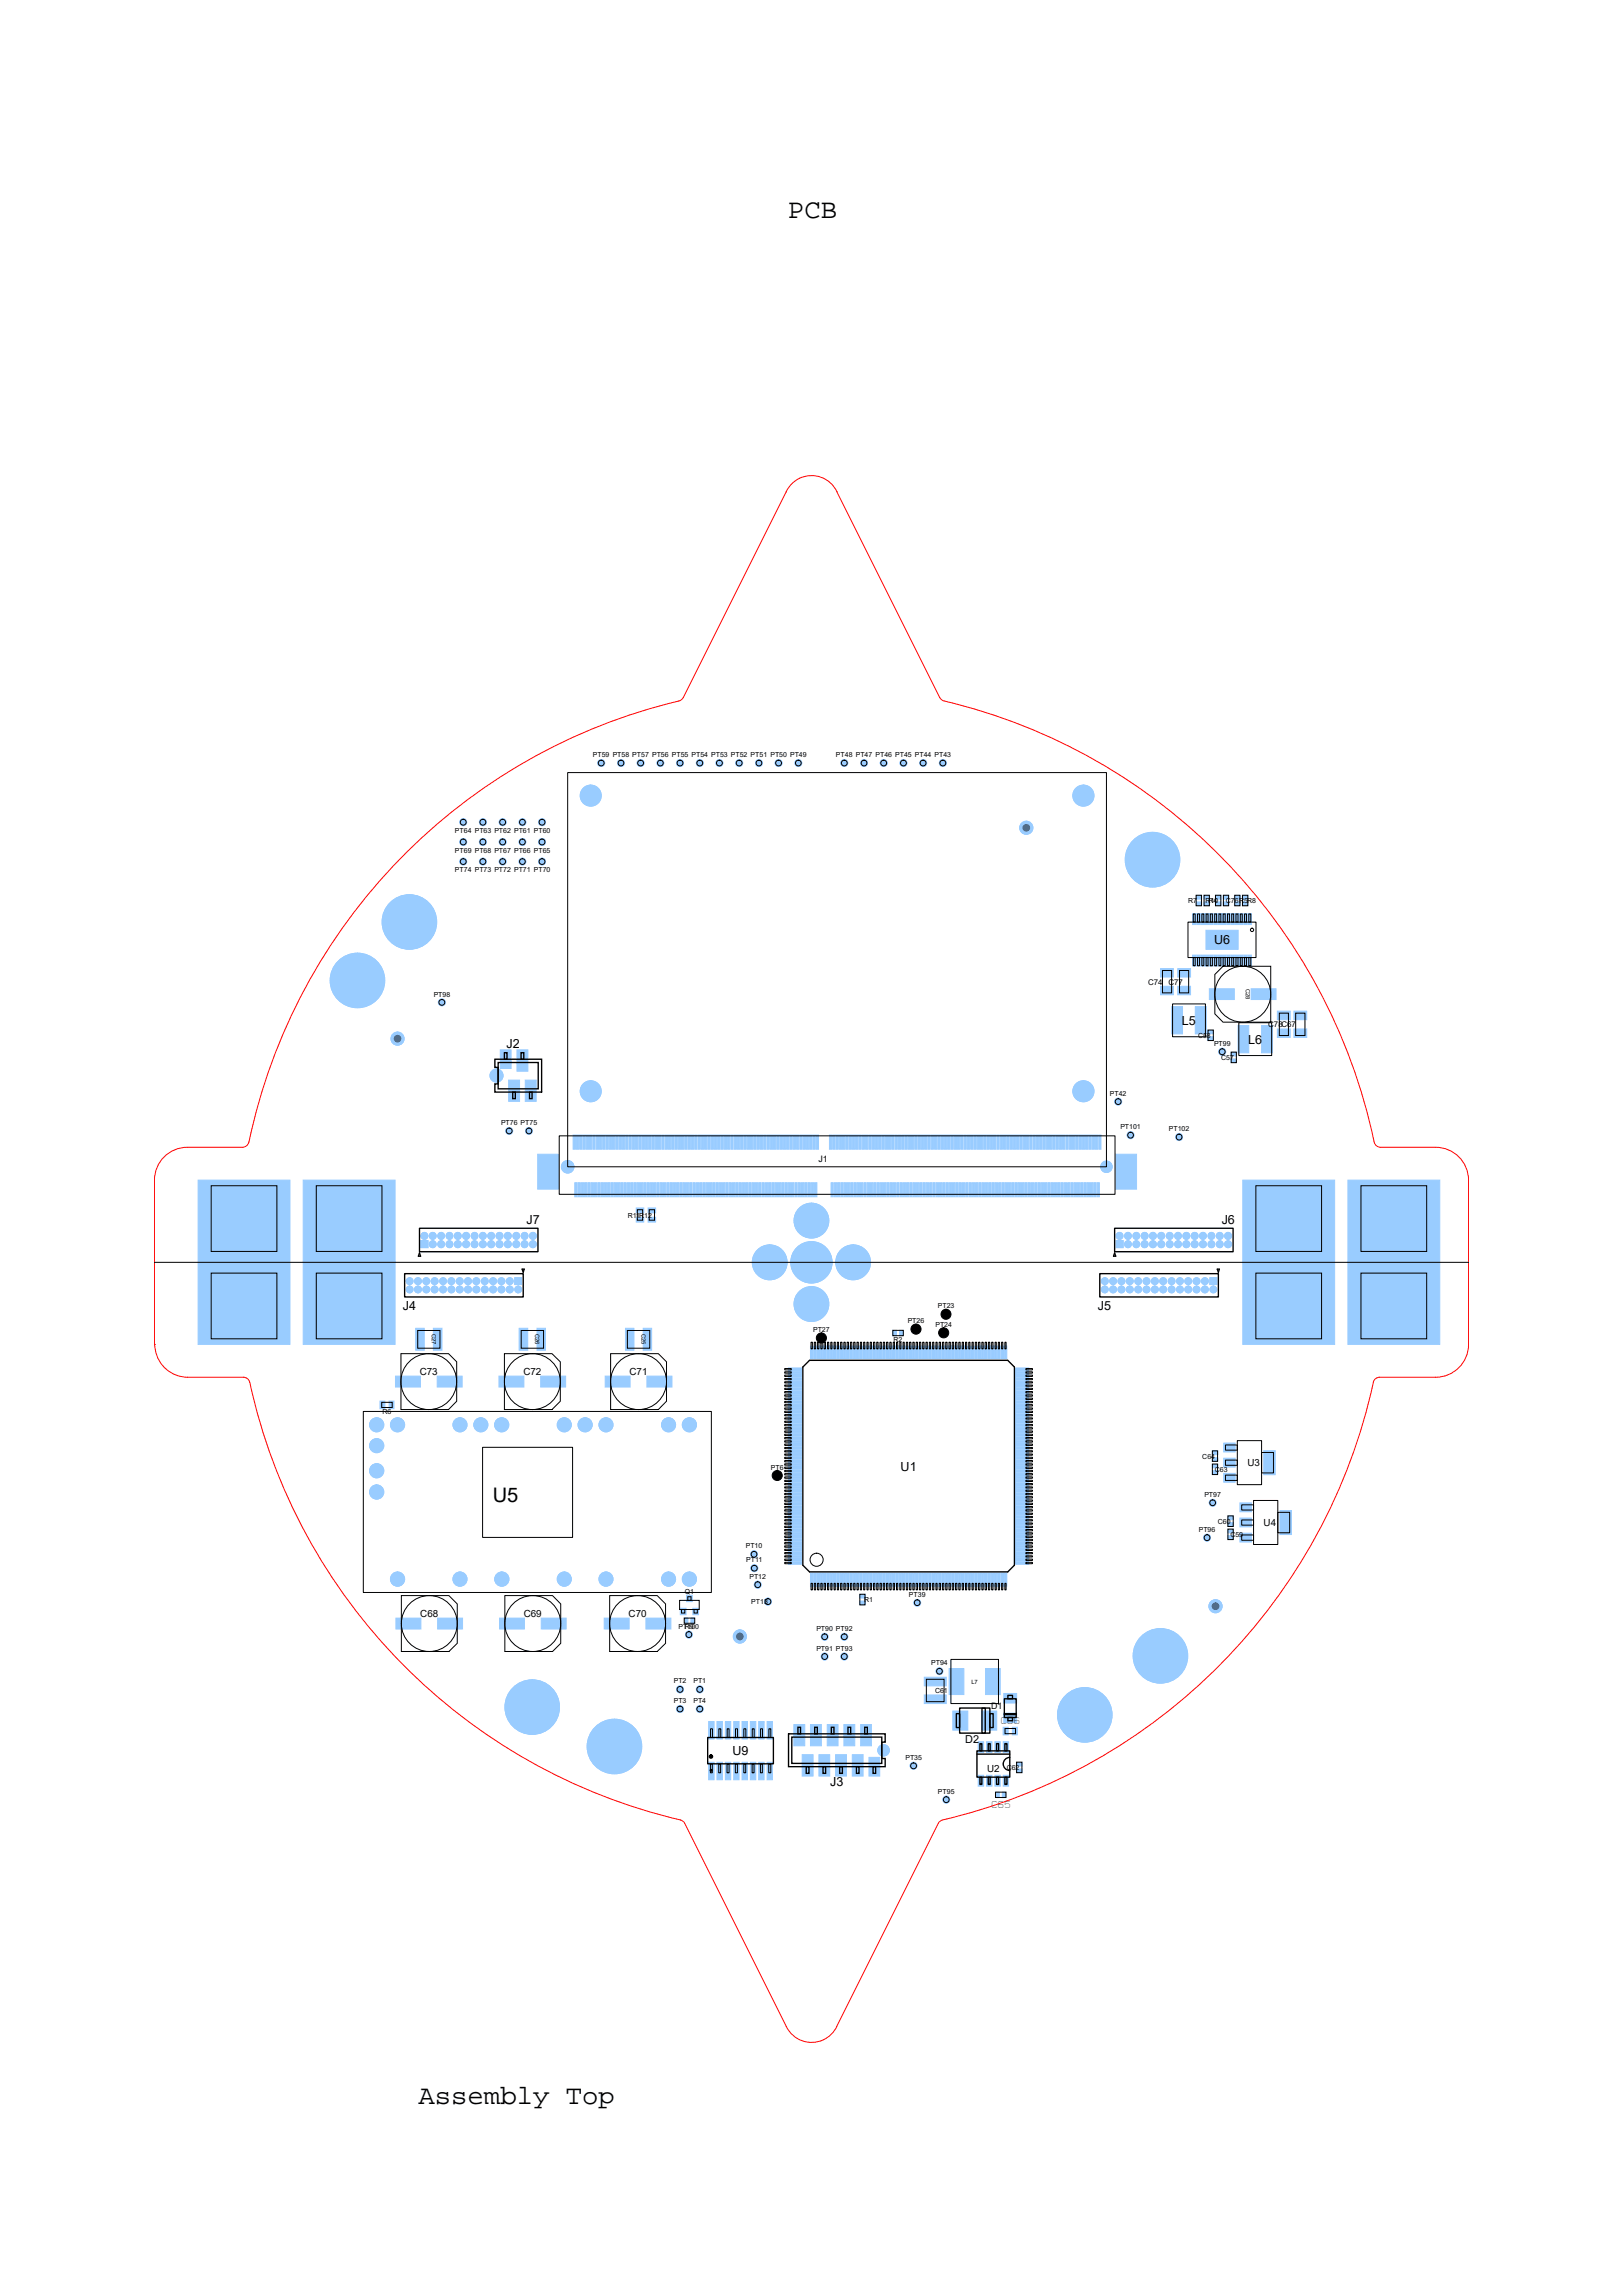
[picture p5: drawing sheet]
<svg xmlns="http://www.w3.org/2000/svg" width="210mm" height="297mm" viewBox="0 0 210 297" stroke-linecap="round" stroke-linejoin="round" font-family="sans-serif">
<defs><g id="words">
<g font-size="3.5">
<text x="102" y="28.2">PCB</text>
<text x="54.2" y="272.3">Assembly Top</text>
</g>
<text font-size="2.6" x="63.7" y="194.3">U5</text>
<g font-size="1.6">
<text x="157.1" y="122.2">U6</text>
<text x="65.6" y="135.7">J2</text>
<text x="152.9" y="132.6">L5</text>
<text x="161.5" y="135.1">L6</text>
<text x="68.1" y="158.4">J7</text>
<text x="158.1" y="158.4">J6</text>
<text x="52.1" y="169.5">J4</text>
<text x="142.1" y="169.5">J5</text>
<text x="116.5" y="190.3">U1</text>
<text x="94.8" y="227.1">U9</text>
<text x="107.4" y="231.2">J3</text>
</g>
<text font-size="1.4" x="124.9" y="225.5">D2</text>
<g font-size="1.3">
<text x="54.3" y="178">C73</text>
<text x="67.7" y="178">C72</text>
<text x="81.5" y="178">C71</text>
<text x="161.4" y="189.7">U3</text>
<text x="163.5" y="197.5">U4</text>
<text x="54.4" y="209.3">C68</text>
<text x="67.8" y="209.3">C69</text>
<text x="81.3" y="209.3">C70</text>
<text x="129.4" y="223.2">C66</text>
<text x="127.7" y="229.3">U2</text>
<text x="128.2" y="234">C65</text>
</g>
<g font-size="1.1">
<text x="105.9" y="150.3">J1</text>
<text x="128.2" y="221.2">D1</text>
</g>
<g font-size="1">
<text x="148.6" y="127.4">C74</text>
<text x="151.2" y="127.4">C77</text>
<text x="164.1" y="132.9">C78C67</text>
</g>
<g font-size=".9">
<text x="76.7" y="98">PT59 PT58 PT57 PT56 PT55 PT54 PT53 PT52 PT51 PT50 PT49</text>
<text x="108.2" y="98">PT48 PT47 PT46 PT45 PT44 PT43</text>
<text x="58.9" y="107.8">PT64 PT63 PT62 PT61 PT60</text>
<text x="58.9" y="110.4">PT69 PT68 PT67 PT66 PT65</text>
<text x="58.9" y="112.9">PT74 PT73 PT72 PT71 PT70</text>
<text x="153.7" y="116.9">R7</text>
<text x="156" y="116.9">R10</text>
<text x="156.4" y="116.9">R4</text>
<text x="158.6" y="116.9">C76R5R8</text>
<text x="56.1" y="129">PT98</text>
<text x="155" y="134.3">C58</text>
<text x="157.1" y="135.3">PT99</text>
<text x="158" y="137.2">C57</text>
<text x="143.6" y="141.8">PT42</text>
<text x="64.8" y="145.6">PT76 PT75</text>
<text x="145" y="146.1">PT101</text>
<text x="151.2" y="146.4">PT102</text>
<text x="81.2" y="157.6">R11R12</text>
<text x="105.2" y="172.4">PT27</text>
<text x="115.6" y="173.6">R2</text>
<text x="117.4" y="171.2">PT26</text>
<text x="121" y="171.7">PT24</text>
<text x="121.3" y="169.3">PT23</text>
<text x="49.5" y="182.9">R6</text>
<text x="99.7" y="190.2">PT6</text>
<text x="155.6" y="188.8">C64</text>
<text x="157.2" y="190.5">C63</text>
<text x="155.8" y="193.7">PT97</text>
<text x="157.6" y="197.2">C60</text>
<text x="96.5" y="200.4">PT10</text>
<text x="96.6" y="202.2">PT11</text>
<text x="155.1" y="198.2">PT96</text>
<text x="159.2" y="198.9">C59</text>
<text x="88.6" y="206.3">Q1</text>
<text x="97" y="204.3">PT12</text>
<text x="97.2" y="207.6">PT13</text>
<text x="111.8" y="207.3">R1</text>
<text x="117.6" y="206.6">PT39</text>
<text x="87.8" y="210.8">PT100</text>
<text x="88.6" y="210.9">R9</text>
<text x="105.6" y="211.1">PT90 PT92</text>
<text x="105.6" y="213.6">PT91 PT93</text>
<text x="120.5" y="215.5">PT94</text>
<text x="87.2" y="217.8">PT2</text>
<text x="87.2" y="220.4">PT3</text>
<text x="89.7" y="217.8">PT1</text>
<text x="89.7" y="220.4">PT4</text>
<text x="121" y="219.1">C61</text>
<text x="117.1" y="227.7">PT35</text>
<text x="121.4" y="232.1">PT95</text>
<text x="130.2" y="229">C62</text>
</g>
<g font-size=".8">
<text x="161.2" y="128" transform="rotate(90 161.2 128)">C28</text>
<text x="55.9" y="172.6" transform="rotate(90 55.9 172.6)">C27</text>
<text x="69.3" y="172.6" transform="rotate(90 69.3 172.6)">C26</text>
<text x="83" y="172.6" transform="rotate(90 83 172.6)">C25</text>
<text x="125.7" y="217.9">L7</text>
</g>
</g></defs>
<!-- layer: Design Outline -->
<path d="M108.3 63.6l13.3 26.7 .3 .3a74.7 74.7 0 0 1 56 57.5l.4 .3 .3 .1h7.2a4.3 4.3 0 0 1 4.2 4.2v21.2M108.3 63.6a3.6 3.6 0 0 0-3.3-2.1 3.6 3.6 0 0 0-3.3 2.1l-13.3 26.7-.3 .3a74.5 74.5 0 0 0-55.9 57.2M20 152.8v21.2M32.2 147.8a.85 .85 0 0 1-.8 .7h-7.2a4.3 4.3 0 0 0-4.2 4.2M20 174a4.4 4.4 0 0 0 4.3 4.2h7.2a.85 .85 0 0 1 .8 .7M20 174h.1M32.3 178.9a74.5 74.5 0 0 0 56 56.7l.3 .4 13.1 26.2a3.6 3.6 0 0 0 3.3 2.1 3.6 3.6 0 0 0 3.3-2.1l13.1-26.2 .1-.2 .5-.3M177.7 178.9a74.4 74.4 0 0 1-55.7 56.6M190 174a4.3 4.3 0 0 1-4.2 4.2h-7.3a.85 .85 0 0 0-.8 .7" fill="none" stroke="#f00" stroke-width=".13"/>
<!-- layer: Soldermask - Top -->
<g fill="#9cf" stroke="#9cf" stroke-width=".13">
<path d="M131.5 228.1h.7v.4h-.7z" fill-rule="evenodd"/>
<path d="M131.5 228.9h.7v.5h-.7z" fill-rule="evenodd"/>
<path d="M156.8 190.3h.8v.5h-.8z" fill-rule="evenodd"/>
<path d="M156.8 189.5h.8v.4h-.8z" fill-rule="evenodd"/>
<path d="M156.8 187.8h.8v.4h-.8z" fill-rule="evenodd"/>
<path d="M156.8 188.6h.8v.5h-.8z" fill-rule="evenodd"/>
<path d="M128.8 231.9h.5v.7h-.5z" fill-rule="evenodd"/>
<path d="M129.7 231.9h.4v.7h-.4z" fill-rule="evenodd"/>
<path d="M131 223.5h.6v1h-.6z" fill-rule="evenodd"/>
<path d="M129.8 223.5h.6v1h-.6z" fill-rule="evenodd"/>
<path d="M167.4 133.2h1.7v1h-1.7z" fill-rule="evenodd"/>
<path d="M167.4 130.8h1.7v1.2h-1.7z" fill-rule="evenodd"/>
<path d="M83.6 209.4h3.2v1.4h-3.2z" fill-rule="evenodd"/>
<path d="M78.2 209.4h3.2v1.4h-3.2z" fill-rule="evenodd"/>
<path d="M56.6 209.4h3.2v1.4h-3.2z" fill-rule="evenodd"/>
<path d="M51.2 209.4h3.3v1.4h-3.3z" fill-rule="evenodd"/>
<path d="M70 209.4h3.3v1.4h-3.3z" fill-rule="evenodd"/>
<path d="M64.6 209.4h3.3v1.4h-3.3z" fill-rule="evenodd"/>
<path d="M83.7 178.1h3.2v1.4h-3.2z" fill-rule="evenodd"/>
<path d="M78.3 178.1h3.2v1.4h-3.2z" fill-rule="evenodd"/>
<path d="M70 178.1h3.2v1.4h-3.2z" fill-rule="evenodd"/>
<path d="M64.6 178.1h3.2v1.4h-3.2z" fill-rule="evenodd"/>
<path d="M56.6 178.1h3.2v1.4h-3.2z" fill-rule="evenodd"/>
<path d="M51.2 178.1h3.2v1.4h-3.2z" fill-rule="evenodd"/>
<path d="M150.2 125.3h1.6v1.1h-1.6z" fill-rule="evenodd"/>
<path d="M150.2 127.6h1.6v1.1h-1.6z" fill-rule="evenodd"/>
<path d="M158.3 116.7h.7v.5h-.7z" fill-rule="evenodd"/>
<path d="M158.3 115.9h.7v.4h-.7z" fill-rule="evenodd"/>
<path d="M152.4 127.6h1.6v1.1h-1.6z" fill-rule="evenodd"/>
<path d="M152.4 125.3h1.6v1.1h-1.6z" fill-rule="evenodd"/>
<path d="M165.3 133.2h1.6v1h-1.6z" fill-rule="evenodd"/>
<path d="M165.3 130.8h1.6v1.2h-1.6z" fill-rule="evenodd"/>
<path d="M129.9 219.1h1.6v1.3h-1.6z" fill-rule="evenodd"/>
<path d="M129.9 221.7h1.6v1.2h-1.6z" fill-rule="evenodd"/>
<path d="M142.2 146.9h.3v1.8h-.3z" fill-rule="evenodd"/>
<path d="M141.7 146.9h.3v1.8h-.3z" fill-rule="evenodd"/>
<path d="M141.3 146.9h.3v1.8h-.3z" fill-rule="evenodd"/>
<path d="M140.9 146.9h.3v1.8h-.3z" fill-rule="evenodd"/>
<path d="M140.5 146.9h.3v1.8h-.3z" fill-rule="evenodd"/>
<path d="M140 146.9h.3v1.8h-.3z" fill-rule="evenodd"/>
<path d="M139.6 146.9h.3v1.8h-.3z" fill-rule="evenodd"/>
<path d="M139.2 146.9h.3v1.8h-.3z" fill-rule="evenodd"/>
<path d="M138.8 146.9h.3v1.8h-.3z" fill-rule="evenodd"/>
<path d="M138.3 146.9h.3v1.8h-.3z" fill-rule="evenodd"/>
<path d="M142 153.1h.2v1.8h-.2z" fill-rule="evenodd"/>
<path d="M141.5 153.1h.3v1.8h-.3z" fill-rule="evenodd"/>
<path d="M141.1 153.1h.3v1.8h-.3z" fill-rule="evenodd"/>
<path d="M140.7 153.1h.3v1.8h-.3z" fill-rule="evenodd"/>
<path d="M140.2 153.1h.3v1.8h-.3z" fill-rule="evenodd"/>
<path d="M139.8 153.1h.3v1.8h-.3z" fill-rule="evenodd"/>
<path d="M139.4 153.1h.3v1.8h-.3z" fill-rule="evenodd"/>
<path d="M139 153.1h.3v1.8h-.3z" fill-rule="evenodd"/>
<path d="M138.6 153.1h.3v1.8h-.3z" fill-rule="evenodd"/>
<path d="M138.1 153.1h.3v1.8h-.3z" fill-rule="evenodd"/>
<path d="M137.9 146.9h.3v1.8h-.3z" fill-rule="evenodd"/>
<path d="M137.5 146.9h.3v1.8h-.3z" fill-rule="evenodd"/>
<path d="M137.1 146.9h.3v1.8h-.3z" fill-rule="evenodd"/>
<path d="M136.6 146.9h.3v1.8h-.3z" fill-rule="evenodd"/>
<path d="M136.2 146.9h.3v1.8h-.3z" fill-rule="evenodd"/>
<path d="M135.8 146.9h.3v1.8h-.3z" fill-rule="evenodd"/>
<path d="M135.4 146.9h.3v1.8h-.3z" fill-rule="evenodd"/>
<path d="M134.9 146.9h.3v1.8h-.3z" fill-rule="evenodd"/>
<path d="M134.5 146.9h.3v1.8h-.3z" fill-rule="evenodd"/>
<path d="M134.1 146.9h.3v1.8h-.3z" fill-rule="evenodd"/>
<path d="M137.7 153.1h.3v1.8h-.3z" fill-rule="evenodd"/>
<path d="M137.3 153.1h.3v1.8h-.3z" fill-rule="evenodd"/>
<path d="M136.8 153.1h.3v1.8h-.3z" fill-rule="evenodd"/>
<path d="M136.4 153.1h.3v1.8h-.3z" fill-rule="evenodd"/>
<path d="M136 153.1h.3v1.8h-.3z" fill-rule="evenodd"/>
<path d="M135.6 153.1h.3v1.8h-.3z" fill-rule="evenodd"/>
<path d="M135.1 153.1h.3v1.8h-.3z" fill-rule="evenodd"/>
<path d="M134.7 153.1h.3v1.8h-.3z" fill-rule="evenodd"/>
<path d="M134.3 153.1h.3v1.8h-.3z" fill-rule="evenodd"/>
<path d="M133.9 153.1h.3v1.8h-.3z" fill-rule="evenodd"/>
<path d="M69.6 149.4h2.6v4.5h-2.6z" fill-rule="evenodd"/>
<path d="M144.4 149.4h2.7v4.5h-2.7z" fill-rule="evenodd"/>
<path d="M133.7 146.9h.2v1.8h-.2z" fill-rule="evenodd"/>
<path d="M133.5 153.1h.2v1.8h-.2z" fill-rule="evenodd"/>
<path d="M133.2 146.9h.3v1.8h-.3z" fill-rule="evenodd"/>
<path d="M133 153.1h.3v1.8h-.3z" fill-rule="evenodd"/>
<path d="M132.8 146.9h.3v1.8h-.3z" fill-rule="evenodd"/>
<path d="M132.6 153.1h.3v1.8h-.3z" fill-rule="evenodd"/>
<path d="M132.4 146.9h.3v1.8h-.3z" fill-rule="evenodd"/>
<path d="M132.2 153.1h.3v1.8h-.3z" fill-rule="evenodd"/>
<path d="M132 146.9h.3v1.8h-.3z" fill-rule="evenodd"/>
<path d="M131.7 153.1h.3v1.8h-.3z" fill-rule="evenodd"/>
<path d="M131.5 146.9h.3v1.8h-.3z" fill-rule="evenodd"/>
<path d="M131.3 153.1h.3v1.8h-.3z" fill-rule="evenodd"/>
<path d="M131.1 146.9h.3v1.8h-.3z" fill-rule="evenodd"/>
<path d="M130.9 153.1h.3v1.8h-.3z" fill-rule="evenodd"/>
<path d="M130.7 146.9h.3v1.8h-.3z" fill-rule="evenodd"/>
<path d="M130.5 153.1h.3v1.8h-.3z" fill-rule="evenodd"/>
<path d="M130.3 146.9h.3v1.8h-.3z" fill-rule="evenodd"/>
<path d="M130.1 153.1h.3v1.8h-.3z" fill-rule="evenodd"/>
<path d="M129.8 146.9h.3v1.8h-.3z" fill-rule="evenodd"/>
<path d="M129.6 153.1h.3v1.8h-.3z" fill-rule="evenodd"/>
<path d="M129.4 146.9h.3v1.8h-.3z" fill-rule="evenodd"/>
<path d="M129.2 153.1h.3v1.8h-.3z" fill-rule="evenodd"/>
<path d="M129 146.9h.3v1.8h-.3z" fill-rule="evenodd"/>
<path d="M128.8 153.1h.3v1.8h-.3z" fill-rule="evenodd"/>
<path d="M128.6 146.9h.3v1.8h-.3z" fill-rule="evenodd"/>
<path d="M128.3 153.1h.3v1.8h-.3z" fill-rule="evenodd"/>
<path d="M128.1 146.9h.3v1.8h-.3z" fill-rule="evenodd"/>
<path d="M127.9 153.1h.3v1.8h-.3z" fill-rule="evenodd"/>
<path d="M127.7 146.9h.3v1.8h-.3z" fill-rule="evenodd"/>
<path d="M127.5 153.1h.3v1.8h-.3z" fill-rule="evenodd"/>
<path d="M127.3 146.9h.3v1.8h-.3z" fill-rule="evenodd"/>
<path d="M127.1 153.1h.3v1.8h-.3z" fill-rule="evenodd"/>
<path d="M126.9 146.9h.3v1.8h-.3z" fill-rule="evenodd"/>
<path d="M126.6 153.1h.3v1.8h-.3z" fill-rule="evenodd"/>
<path d="M126.4 146.9h.3v1.8h-.3z" fill-rule="evenodd"/>
<path d="M126.2 153.1h.3v1.8h-.3z" fill-rule="evenodd"/>
<path d="M126 146.9h.3v1.8h-.3z" fill-rule="evenodd"/>
<path d="M125.8 153.1h.3v1.8h-.3z" fill-rule="evenodd"/>
<path d="M125.6 146.9h.3v1.8h-.3z" fill-rule="evenodd"/>
<path d="M125.4 153.1h.3v1.8h-.3z" fill-rule="evenodd"/>
<path d="M125.2 146.9h.3v1.8h-.3z" fill-rule="evenodd"/>
<path d="M125 153.1h.2v1.8h-.2z" fill-rule="evenodd"/>
<path d="M124.7 146.9h.3v1.8h-.3z" fill-rule="evenodd"/>
<path d="M124.5 153.1h.3v1.8h-.3z" fill-rule="evenodd"/>
<path d="M124.3 146.9h.3v1.8h-.3z" fill-rule="evenodd"/>
<path d="M124.1 153.1h.3v1.8h-.3z" fill-rule="evenodd"/>
<path d="M123.9 146.9h.3v1.8h-.3z" fill-rule="evenodd"/>
<path d="M123.7 153.1h.3v1.8h-.3z" fill-rule="evenodd"/>
<path d="M123.5 146.9h.3v1.8h-.3z" fill-rule="evenodd"/>
<path d="M123.2 153.1h.3v1.8h-.3z" fill-rule="evenodd"/>
<path d="M123 146.9h.3v1.8h-.3z" fill-rule="evenodd"/>
<path d="M122.8 153.1h.3v1.8h-.3z" fill-rule="evenodd"/>
<path d="M122.6 146.9h.3v1.8h-.3z" fill-rule="evenodd"/>
<path d="M122.4 153.1h.3v1.8h-.3z" fill-rule="evenodd"/>
<path d="M122.2 146.9h.3v1.8h-.3z" fill-rule="evenodd"/>
<path d="M122 153.1h.3v1.8h-.3z" fill-rule="evenodd"/>
<path d="M121.8 146.9h.3v1.8h-.3z" fill-rule="evenodd"/>
<path d="M121.5 153.1h.3v1.8h-.3z" fill-rule="evenodd"/>
<path d="M121.3 146.9h.3v1.8h-.3z" fill-rule="evenodd"/>
<path d="M121.1 153.1h.3v1.8h-.3z" fill-rule="evenodd"/>
<path d="M120.9 146.9h.3v1.8h-.3z" fill-rule="evenodd"/>
<path d="M120.7 153.1h.3v1.8h-.3z" fill-rule="evenodd"/>
<path d="M120.5 146.9h.3v1.8h-.3z" fill-rule="evenodd"/>
<path d="M120.3 153.1h.3v1.8h-.3z" fill-rule="evenodd"/>
<path d="M120.1 146.9h.3v1.8h-.3z" fill-rule="evenodd"/>
<path d="M119.8 153.1h.3v1.8h-.3z" fill-rule="evenodd"/>
<path d="M119.6 146.9h.3v1.8h-.3z" fill-rule="evenodd"/>
<path d="M119.4 153.1h.3v1.8h-.3z" fill-rule="evenodd"/>
<path d="M119.2 146.9h.3v1.8h-.3z" fill-rule="evenodd"/>
<path d="M119 153.1h.3v1.8h-.3z" fill-rule="evenodd"/>
<path d="M118.8 146.9h.3v1.8h-.3z" fill-rule="evenodd"/>
<path d="M118.6 153.1h.3v1.8h-.3z" fill-rule="evenodd"/>
<path d="M118.4 146.9h.3v1.8h-.3z" fill-rule="evenodd"/>
<path d="M118.1 153.1h.3v1.8h-.3z" fill-rule="evenodd"/>
<path d="M117.9 146.9h.3v1.8h-.3z" fill-rule="evenodd"/>
<path d="M117.7 153.1h.3v1.8h-.3z" fill-rule="evenodd"/>
<path d="M117.5 146.9h.3v1.8h-.3z" fill-rule="evenodd"/>
<path d="M117.3 153.1h.3v1.8h-.3z" fill-rule="evenodd"/>
<path d="M117.1 146.9h.3v1.8h-.3z" fill-rule="evenodd"/>
<path d="M116.9 153.1h.3v1.8h-.3z" fill-rule="evenodd"/>
<path d="M116.7 146.9h.3v1.8h-.3z" fill-rule="evenodd"/>
<path d="M116.5 153.1h.3v1.8h-.3z" fill-rule="evenodd"/>
<path d="M116.2 146.9h.3v1.8h-.3z" fill-rule="evenodd"/>
<path d="M116 153.1h.3v1.8h-.3z" fill-rule="evenodd"/>
<path d="M115.8 146.9h.3v1.8h-.3z" fill-rule="evenodd"/>
<path d="M115.6 153.1h.3v1.8h-.3z" fill-rule="evenodd"/>
<path d="M115.4 146.9h.3v1.8h-.3z" fill-rule="evenodd"/>
<path d="M115.2 153.1h.3v1.8h-.3z" fill-rule="evenodd"/>
<path d="M115 146.9h.3v1.8h-.3z" fill-rule="evenodd"/>
<path d="M114.7 153.1h.3v1.8h-.3z" fill-rule="evenodd"/>
<path d="M114.5 146.9h.3v1.8h-.3z" fill-rule="evenodd"/>
<path d="M114.3 153.1h.3v1.8h-.3z" fill-rule="evenodd"/>
<path d="M114.1 146.9h.3v1.8h-.3z" fill-rule="evenodd"/>
<path d="M113.9 153.1h.3v1.8h-.3z" fill-rule="evenodd"/>
<path d="M113.7 146.9h.3v1.8h-.3z" fill-rule="evenodd"/>
<path d="M113.5 153.1h.3v1.8h-.3z" fill-rule="evenodd"/>
<path d="M113.3 146.9h.3v1.8h-.3z" fill-rule="evenodd"/>
<path d="M113 153.1h.3v1.8h-.3z" fill-rule="evenodd"/>
<path d="M112.8 146.9h.3v1.8h-.3z" fill-rule="evenodd"/>
<path d="M112.6 153.1h.3v1.8h-.3z" fill-rule="evenodd"/>
<path d="M112.4 146.9h.3v1.8h-.3z" fill-rule="evenodd"/>
<path d="M112.2 153.1h.3v1.8h-.3z" fill-rule="evenodd"/>
<path d="M112 146.9h.3v1.8h-.3z" fill-rule="evenodd"/>
<path d="M111.8 153.1h.3v1.8h-.3z" fill-rule="evenodd"/>
<path d="M111.6 146.9h.2v1.8h-.2z" fill-rule="evenodd"/>
<path d="M111.3 153.1h.3v1.8h-.3z" fill-rule="evenodd"/>
<path d="M111.1 146.9h.3v1.8h-.3z" fill-rule="evenodd"/>
<path d="M110.9 153.1h.3v1.8h-.3z" fill-rule="evenodd"/>
<path d="M110.7 146.9h.3v1.8h-.3z" fill-rule="evenodd"/>
<path d="M110.5 153.1h.3v1.8h-.3z" fill-rule="evenodd"/>
<path d="M110.3 146.9h.3v1.8h-.3z" fill-rule="evenodd"/>
<path d="M110.1 153.1h.3v1.8h-.3z" fill-rule="evenodd"/>
<path d="M109.9 146.9h.3v1.8h-.3z" fill-rule="evenodd"/>
<path d="M109.6 153.1h.3v1.8h-.3z" fill-rule="evenodd"/>
<path d="M109.4 146.9h.3v1.8h-.3z" fill-rule="evenodd"/>
<path d="M109.2 153.1h.3v1.8h-.3z" fill-rule="evenodd"/>
<path d="M109 146.9h.3v1.8h-.3z" fill-rule="evenodd"/>
<path d="M108.8 153.1h.3v1.8h-.3z" fill-rule="evenodd"/>
<path d="M108.6 146.9h.3v1.8h-.3z" fill-rule="evenodd"/>
<path d="M108.4 153.1h.3v1.8h-.3z" fill-rule="evenodd"/>
<path d="M108.2 146.9h.3v1.8h-.3z" fill-rule="evenodd"/>
<path d="M108 153.1h.2v1.8h-.2z" fill-rule="evenodd"/>
<path d="M107.7 146.9h.3v1.8h-.3z" fill-rule="evenodd"/>
<path d="M107.5 153.1h.3v1.8h-.3z" fill-rule="evenodd"/>
<path d="M107.3 146.9h.3v1.8h-.3z" fill-rule="evenodd"/>
<path d="M105.6 146.9h.3v1.8h-.3z" fill-rule="evenodd"/>
<path d="M105.4 153.1h.3v1.8h-.3z" fill-rule="evenodd"/>
<path d="M105.2 146.9h.3v1.8h-.3z" fill-rule="evenodd"/>
<path d="M105 153.1h.3v1.8h-.3z" fill-rule="evenodd"/>
<path d="M104.8 146.9h.3v1.8h-.3z" fill-rule="evenodd"/>
<path d="M104.5 153.1h.3v1.8h-.3z" fill-rule="evenodd"/>
<path d="M104.3 146.9h.3v1.8h-.3z" fill-rule="evenodd"/>
<path d="M104.1 153.1h.3v1.8h-.3z" fill-rule="evenodd"/>
<path d="M103.9 146.9h.3v1.8h-.3z" fill-rule="evenodd"/>
<path d="M103.7 153.1h.3v1.8h-.3z" fill-rule="evenodd"/>
<path d="M103.5 146.9h.3v1.8h-.3z" fill-rule="evenodd"/>
<path d="M103.3 153.1h.3v1.8h-.3z" fill-rule="evenodd"/>
<path d="M103.1 146.9h.2v1.8h-.2z" fill-rule="evenodd"/>
<path d="M102.9 153.1h.2v1.8h-.2z" fill-rule="evenodd"/>
<path d="M102.6 146.9h.3v1.8h-.3z" fill-rule="evenodd"/>
<path d="M102.4 153.1h.3v1.8h-.3z" fill-rule="evenodd"/>
<path d="M102.2 146.9h.3v1.8h-.3z" fill-rule="evenodd"/>
<path d="M102 153.1h.3v1.8h-.3z" fill-rule="evenodd"/>
<path d="M101.8 146.9h.3v1.8h-.3z" fill-rule="evenodd"/>
<path d="M101.6 153.1h.3v1.8h-.3z" fill-rule="evenodd"/>
<path d="M101.4 146.9h.3v1.8h-.3z" fill-rule="evenodd"/>
<path d="M101.1 153.1h.3v1.8h-.3z" fill-rule="evenodd"/>
<path d="M100.9 146.9h.3v1.8h-.3z" fill-rule="evenodd"/>
<path d="M100.7 153.1h.3v1.8h-.3z" fill-rule="evenodd"/>
<path d="M100.5 146.9h.3v1.8h-.3z" fill-rule="evenodd"/>
<path d="M100.3 153.1h.3v1.8h-.3z" fill-rule="evenodd"/>
<path d="M100.1 146.9h.3v1.8h-.3z" fill-rule="evenodd"/>
<path d="M99.9 153.1h.3v1.8h-.3z" fill-rule="evenodd"/>
<path d="M99.7 146.9h.3v1.8h-.3z" fill-rule="evenodd"/>
<path d="M99.4 153.1h.3v1.8h-.3z" fill-rule="evenodd"/>
<path d="M99.2 146.9h.3v1.8h-.3z" fill-rule="evenodd"/>
<path d="M99 153.1h.3v1.8h-.3z" fill-rule="evenodd"/>
<path d="M98.8 146.9h.3v1.8h-.3z" fill-rule="evenodd"/>
<path d="M98.6 153.1h.3v1.8h-.3z" fill-rule="evenodd"/>
<path d="M98.4 146.9h.3v1.8h-.3z" fill-rule="evenodd"/>
<path d="M98.2 153.1h.3v1.8h-.3z" fill-rule="evenodd"/>
<path d="M97.9 146.9h.3v1.8h-.3z" fill-rule="evenodd"/>
<path d="M97.7 153.1h.3v1.8h-.3z" fill-rule="evenodd"/>
<path d="M97.5 146.9h.3v1.8h-.3z" fill-rule="evenodd"/>
<path d="M97.3 153.1h.3v1.8h-.3z" fill-rule="evenodd"/>
<path d="M97.1 146.9h.3v1.8h-.3z" fill-rule="evenodd"/>
<path d="M96.9 153.1h.3v1.8h-.3z" fill-rule="evenodd"/>
<path d="M96.7 146.9h.3v1.8h-.3z" fill-rule="evenodd"/>
<path d="M96.5 153.1h.3v1.8h-.3z" fill-rule="evenodd"/>
<path d="M96.3 146.9h.3v1.8h-.3z" fill-rule="evenodd"/>
<path d="M96 153.1h.3v1.8h-.3z" fill-rule="evenodd"/>
<path d="M95.8 146.9h.3v1.8h-.3z" fill-rule="evenodd"/>
<path d="M95.6 153.1h.3v1.8h-.3z" fill-rule="evenodd"/>
<path d="M95.4 146.9h.3v1.8h-.3z" fill-rule="evenodd"/>
<path d="M95.2 153.1h.3v1.8h-.3z" fill-rule="evenodd"/>
<path d="M95 146.9h.3v1.8h-.3z" fill-rule="evenodd"/>
<path d="M94.8 153.1h.3v1.8h-.3z" fill-rule="evenodd"/>
<path d="M94.6 146.9h.2v1.8h-.2z" fill-rule="evenodd"/>
<path d="M94.4 153.1h.2v1.8h-.2z" fill-rule="evenodd"/>
<path d="M94.1 146.9h.3v1.8h-.3z" fill-rule="evenodd"/>
<path d="M93.9 153.1h.3v1.8h-.3z" fill-rule="evenodd"/>
<path d="M93.7 146.9h.3v1.8h-.3z" fill-rule="evenodd"/>
<path d="M93.5 153.1h.3v1.8h-.3z" fill-rule="evenodd"/>
<path d="M93.3 146.9h.3v1.8h-.3z" fill-rule="evenodd"/>
<path d="M93.1 153.1h.3v1.8h-.3z" fill-rule="evenodd"/>
<path d="M92.9 146.9h.3v1.8h-.3z" fill-rule="evenodd"/>
<path d="M92.6 153.1h.3v1.8h-.3z" fill-rule="evenodd"/>
<path d="M92.4 146.9h.3v1.8h-.3z" fill-rule="evenodd"/>
<path d="M92.2 153.1h.3v1.8h-.3z" fill-rule="evenodd"/>
<path d="M92 146.9h.3v1.8h-.3z" fill-rule="evenodd"/>
<path d="M91.8 153.1h.3v1.8h-.3z" fill-rule="evenodd"/>
<path d="M91.6 146.9h.3v1.8h-.3z" fill-rule="evenodd"/>
<path d="M91.4 153.1h.3v1.8h-.3z" fill-rule="evenodd"/>
<path d="M91.2 146.9h.3v1.8h-.3z" fill-rule="evenodd"/>
<path d="M90.9 153.1h.3v1.8h-.3z" fill-rule="evenodd"/>
<path d="M90.7 146.9h.3v1.8h-.3z" fill-rule="evenodd"/>
<path d="M90.5 153.1h.3v1.8h-.3z" fill-rule="evenodd"/>
<path d="M90.3 146.9h.3v1.8h-.3z" fill-rule="evenodd"/>
<path d="M90.1 153.1h.3v1.8h-.3z" fill-rule="evenodd"/>
<path d="M89.9 146.9h.3v1.8h-.3z" fill-rule="evenodd"/>
<path d="M89.7 153.1h.3v1.8h-.3z" fill-rule="evenodd"/>
<path d="M89.4 146.9h.3v1.8h-.3z" fill-rule="evenodd"/>
<path d="M89.2 153.1h.3v1.8h-.3z" fill-rule="evenodd"/>
<path d="M89 146.9h.3v1.8h-.3z" fill-rule="evenodd"/>
<path d="M88.8 153.1h.3v1.8h-.3z" fill-rule="evenodd"/>
<path d="M88.6 146.9h.3v1.8h-.3z" fill-rule="evenodd"/>
<path d="M88.4 153.1h.3v1.8h-.3z" fill-rule="evenodd"/>
<path d="M88.2 146.9h.3v1.8h-.3z" fill-rule="evenodd"/>
<path d="M88 153.1h.3v1.8h-.3z" fill-rule="evenodd"/>
<path d="M87.8 146.9h.3v1.8h-.3z" fill-rule="evenodd"/>
<path d="M87.5 153.1h.3v1.8h-.3z" fill-rule="evenodd"/>
<path d="M87.3 146.9h.3v1.8h-.3z" fill-rule="evenodd"/>
<path d="M87.1 153.1h.3v1.8h-.3z" fill-rule="evenodd"/>
<path d="M86.9 146.9h.3v1.8h-.3z" fill-rule="evenodd"/>
<path d="M86.7 153.1h.3v1.8h-.3z" fill-rule="evenodd"/>
<path d="M86.5 146.9h.3v1.8h-.3z" fill-rule="evenodd"/>
<path d="M86.3 153.1h.3v1.8h-.3z" fill-rule="evenodd"/>
<path d="M86.1 146.9h.3v1.8h-.3z" fill-rule="evenodd"/>
<path d="M85.8 153.1h.3v1.8h-.3z" fill-rule="evenodd"/>
<path d="M85.6 146.9h.3v1.8h-.3z" fill-rule="evenodd"/>
<path d="M85.4 153.1h.3v1.8h-.3z" fill-rule="evenodd"/>
<path d="M85.2 146.9h.3v1.8h-.3z" fill-rule="evenodd"/>
<path d="M85 153.1h.3v1.8h-.3z" fill-rule="evenodd"/>
<path d="M84.8 146.9h.3v1.8h-.3z" fill-rule="evenodd"/>
<path d="M84.6 153.1h.3v1.8h-.3z" fill-rule="evenodd"/>
<path d="M84.3 146.9h.3v1.8h-.3z" fill-rule="evenodd"/>
<path d="M84.1 153.1h.3v1.8h-.3z" fill-rule="evenodd"/>
<path d="M83.9 146.9h.3v1.8h-.3z" fill-rule="evenodd"/>
<path d="M83.7 153.1h.3v1.8h-.3z" fill-rule="evenodd"/>
<path d="M83.5 146.9h.3v1.8h-.3z" fill-rule="evenodd"/>
<path d="M83.3 153.1h.3v1.8h-.3z" fill-rule="evenodd"/>
<path d="M83.1 146.9h.3v1.8h-.3z" fill-rule="evenodd"/>
<path d="M82.9 153.1h.3v1.8h-.3z" fill-rule="evenodd"/>
<path d="M82.7 146.9h.3v1.8h-.3z" fill-rule="evenodd"/>
<path d="M82.4 153.1h.3v1.8h-.3z" fill-rule="evenodd"/>
<path d="M82.2 146.9h.3v1.8h-.3z" fill-rule="evenodd"/>
<path d="M82 153.1h.3v1.8h-.3z" fill-rule="evenodd"/>
<path d="M81.8 146.9h.3v1.8h-.3z" fill-rule="evenodd"/>
<path d="M81.6 153.1h.3v1.8h-.3z" fill-rule="evenodd"/>
<path d="M81.4 146.9h.3v1.8h-.3z" fill-rule="evenodd"/>
<path d="M81.2 153.1h.3v1.8h-.3z" fill-rule="evenodd"/>
<path d="M81 146.9h.2v1.8h-.2z" fill-rule="evenodd"/>
<path d="M80.7 153.1h.3v1.8h-.3z" fill-rule="evenodd"/>
<path d="M80.5 146.9h.3v1.8h-.3z" fill-rule="evenodd"/>
<path d="M80.3 153.1h.3v1.8h-.3z" fill-rule="evenodd"/>
<path d="M80.1 146.9h.3v1.8h-.3z" fill-rule="evenodd"/>
<path d="M79.9 153.1h.3v1.8h-.3z" fill-rule="evenodd"/>
<path d="M79.7 146.9h.3v1.8h-.3z" fill-rule="evenodd"/>
<path d="M79.5 153.1h.3v1.8h-.3z" fill-rule="evenodd"/>
<path d="M79.3 146.9h.3v1.8h-.3z" fill-rule="evenodd"/>
<path d="M79 153.1h.3v1.8h-.3z" fill-rule="evenodd"/>
<path d="M78.8 146.9h.3v1.8h-.3z" fill-rule="evenodd"/>
<path d="M78.6 153.1h.3v1.8h-.3z" fill-rule="evenodd"/>
<path d="M78.4 146.9h.3v1.8h-.3z" fill-rule="evenodd"/>
<path d="M78.2 153.1h.3v1.8h-.3z" fill-rule="evenodd"/>
<path d="M78 146.9h.3v1.8h-.3z" fill-rule="evenodd"/>
<path d="M77.8 153.1h.3v1.8h-.3z" fill-rule="evenodd"/>
<path d="M77.6 146.9h.3v1.8h-.3z" fill-rule="evenodd"/>
<path d="M77.3 153.1h.3v1.8h-.3z" fill-rule="evenodd"/>
<path d="M77.1 146.9h.3v1.8h-.3z" fill-rule="evenodd"/>
<path d="M76.9 153.1h.3v1.8h-.3z" fill-rule="evenodd"/>
<path d="M76.7 146.9h.3v1.8h-.3z" fill-rule="evenodd"/>
<path d="M76.5 153.1h.3v1.8h-.3z" fill-rule="evenodd"/>
<path d="M76.3 146.9h.3v1.8h-.3z" fill-rule="evenodd"/>
<path d="M76.1 153.1h.3v1.8h-.3z" fill-rule="evenodd"/>
<path d="M75.8 146.9h.3v1.8h-.3z" fill-rule="evenodd"/>
<path d="M75.6 153.1h.3v1.8h-.3z" fill-rule="evenodd"/>
<path d="M75.4 146.9h.3v1.8h-.3z" fill-rule="evenodd"/>
<path d="M75.2 153.1h.3v1.8h-.3z" fill-rule="evenodd"/>
<path d="M75 146.9h.3v1.8h-.3z" fill-rule="evenodd"/>
<path d="M74.8 153.1h.3v1.8h-.3z" fill-rule="evenodd"/>
<path d="M74.6 146.9h.3v1.8h-.3z" fill-rule="evenodd"/>
<path d="M74.4 153.1h.3v1.8h-.3z" fill-rule="evenodd"/>
<path d="M74.2 146.9h.3v1.8h-.3z" fill-rule="evenodd"/>
<path d="M88 208.1h.8v.9h-.8z" fill-rule="evenodd"/>
<path d="M89.6 208.1h.8v.9h-.8z" fill-rule="evenodd"/>
<path d="M88.8 206.4h.8v.9h-.8z" fill-rule="evenodd"/>
<path d="M111.2 207.2h.8v.4h-.8z" fill-rule="evenodd"/>
<path d="M111.2 206.3h.8v.5h-.8z" fill-rule="evenodd"/>
<path d="M102 194.9h1.7v.3h-1.7z" fill-rule="evenodd"/>
<path d="M112.9 174.2h.4v1.7h-.4z" fill-rule="evenodd"/>
<path d="M107.8 174.2h.4v1.7h-.4z" fill-rule="evenodd"/>
<path d="M109.5 174.2h.4v1.7h-.4z" fill-rule="evenodd"/>
<path d="M131.4 182.5h1.7v.4h-1.7z" fill-rule="evenodd"/>
<path d="M131.4 179.6h1.7v.3h-1.7z" fill-rule="evenodd"/>
<path d="M118 174.2h.4v1.7h-.4z" fill-rule="evenodd"/>
<path d="M117.6 174.2h.3v1.7h-.3z" fill-rule="evenodd"/>
<path d="M117.2 174.2h.3v1.7h-.3z" fill-rule="evenodd"/>
<path d="M117.6 203.6h.3v1.7h-.3z" fill-rule="evenodd"/>
<path d="M118 203.6h.4v1.7h-.4z" fill-rule="evenodd"/>
<path d="M102 188.9h1.7v.3h-1.7z" fill-rule="evenodd"/>
<path d="M102 189.4h1.7v.3h-1.7z" fill-rule="evenodd"/>
<path d="M102 189.8h1.7v.3h-1.7z" fill-rule="evenodd"/>
<path d="M102 190.2h1.7v.3h-1.7z" fill-rule="evenodd"/>
<path d="M124.8 174.2h.4v1.7h-.4z" fill-rule="evenodd"/>
<path d="M131.4 181.3h1.7v.3h-1.7z" fill-rule="evenodd"/>
<path d="M131.4 187.6h1.7v.4h-1.7z" fill-rule="evenodd"/>
<path d="M131.4 189.4h1.7v.3h-1.7z" fill-rule="evenodd"/>
<path d="M131.4 188.9h1.7v.3h-1.7z" fill-rule="evenodd"/>
<path d="M118.9 203.6h.3v1.7h-.3z" fill-rule="evenodd"/>
<path d="M102 183h1.7v.3h-1.7z" fill-rule="evenodd"/>
<path d="M131.4 177h1.7v.3h-1.7z" fill-rule="evenodd"/>
<path d="M131.4 178.7h1.7v.3h-1.7z" fill-rule="evenodd"/>
<path d="M131.4 181.7h1.7v.3h-1.7z" fill-rule="evenodd"/>
<path d="M131.4 186.8h1.7v.3h-1.7z" fill-rule="evenodd"/>
<path d="M131.4 183.4h1.7v.3h-1.7z" fill-rule="evenodd"/>
<path d="M131.4 184.7h1.7v.3h-1.7z" fill-rule="evenodd"/>
<path d="M131.4 194.5h1.7v.3h-1.7z" fill-rule="evenodd"/>
<path d="M131.4 191.5h1.7v.3h-1.7z" fill-rule="evenodd"/>
<path d="M131.4 196.1h1.7v.4h-1.7z" fill-rule="evenodd"/>
<path d="M131.4 197.4h1.7v.3h-1.7z" fill-rule="evenodd"/>
<path d="M131.4 199.5h1.7v.4h-1.7z" fill-rule="evenodd"/>
<path d="M131.4 200.4h1.7v.3h-1.7z" fill-rule="evenodd"/>
<path d="M131.4 201.7h1.7v.3h-1.7z" fill-rule="evenodd"/>
<path d="M119.7 203.6h.4v1.7h-.4z" fill-rule="evenodd"/>
<path d="M108.3 174.2h.3v1.7h-.3z" fill-rule="evenodd"/>
<path d="M128.2 174.2h.4v1.7h-.4z" fill-rule="evenodd"/>
<path d="M129.5 174.2h.3v1.7h-.3z" fill-rule="evenodd"/>
<path d="M129.5 203.6h.3v1.7h-.3z" fill-rule="evenodd"/>
<path d="M126.1 174.2h.3v1.7h-.3z" fill-rule="evenodd"/>
<path d="M127.4 203.6h.3v1.7h-.3z" fill-rule="evenodd"/>
<path d="M124.8 203.6h.4v1.7h-.4z" fill-rule="evenodd"/>
<path d="M121.4 174.2h.4v1.7h-.4z" fill-rule="evenodd"/>
<path d="M122.7 174.2h.3v1.7h-.3z" fill-rule="evenodd"/>
<path d="M122.3 203.6h.3v1.7h-.3z" fill-rule="evenodd"/>
<path d="M118.5 174.2h.3v1.7h-.3z" fill-rule="evenodd"/>
<path d="M117.2 203.6h.3v1.7h-.3z" fill-rule="evenodd"/>
<path d="M114.2 174.2h.3v1.7h-.3z" fill-rule="evenodd"/>
<path d="M114.6 174.2h.4v1.7h-.4z" fill-rule="evenodd"/>
<path d="M115.1 174.2h.3v1.7h-.3z" fill-rule="evenodd"/>
<path d="M115.5 174.2h.3v1.7h-.3z" fill-rule="evenodd"/>
<path d="M114.2 203.6h.3v1.7h-.3z" fill-rule="evenodd"/>
<path d="M112.9 203.6h.4v1.7h-.4z" fill-rule="evenodd"/>
<path d="M110 174.2h.3v1.7h-.3z" fill-rule="evenodd"/>
<path d="M111.2 174.2h.3v1.7h-.3z" fill-rule="evenodd"/>
<path d="M111.2 203.6h.3v1.7h-.3z" fill-rule="evenodd"/>
<path d="M109.1 203.6h.3v1.7h-.3z" fill-rule="evenodd"/>
<path d="M105.3 174.2h.3v1.7h-.3z" fill-rule="evenodd"/>
<path d="M107 174.2h.3v1.7h-.3z" fill-rule="evenodd"/>
<path d="M107.8 203.6h.4v1.7h-.4z" fill-rule="evenodd"/>
<path d="M106.6 203.6h.3v1.7h-.3z" fill-rule="evenodd"/>
<path d="M105.3 203.6h.3v1.7h-.3z" fill-rule="evenodd"/>
<path d="M102 177.4h1.7v.4h-1.7z" fill-rule="evenodd"/>
<path d="M102 182.1h1.7v.3h-1.7z" fill-rule="evenodd"/>
<path d="M102 181.3h1.7v.3h-1.7z" fill-rule="evenodd"/>
<path d="M102 184.7h1.7v.3h-1.7z" fill-rule="evenodd"/>
<path d="M102 188.5h1.7v.3h-1.7z" fill-rule="evenodd"/>
<path d="M102 187.2h1.7v.3h-1.7z" fill-rule="evenodd"/>
<path d="M102 194.5h1.7v.3h-1.7z" fill-rule="evenodd"/>
<path d="M102 191.5h1.7v.3h-1.7z" fill-rule="evenodd"/>
<path d="M102 197.4h1.7v.3h-1.7z" fill-rule="evenodd"/>
<path d="M102 196.6h1.7v.3h-1.7z" fill-rule="evenodd"/>
<path d="M102 201.3h1.7v.3h-1.7z" fill-rule="evenodd"/>
<path d="M102 199.5h1.7v.4h-1.7z" fill-rule="evenodd"/>
<path d="M102 200.4h1.7v.3h-1.7z" fill-rule="evenodd"/>
<path d="M102 198.3h1.7v.3h-1.7z" fill-rule="evenodd"/>
<path d="M102 198.7h1.7v.3h-1.7z" fill-rule="evenodd"/>
<path d="M102 195.3h1.7v.3h-1.7z" fill-rule="evenodd"/>
<path d="M102 192.3h1.7v.4h-1.7z" fill-rule="evenodd"/>
<path d="M102 194h1.7v.3h-1.7z" fill-rule="evenodd"/>
<path d="M125.3 203.6h.3v1.7h-.3z" fill-rule="evenodd"/>
<path d="M123.6 203.6h.3v1.7h-.3z" fill-rule="evenodd"/>
<path d="M126.1 203.6h.3v1.7h-.3z" fill-rule="evenodd"/>
<path d="M123.1 203.6h.4v1.7h-.4z" fill-rule="evenodd"/>
<path d="M121.9 203.6h.3v1.7h-.3z" fill-rule="evenodd"/>
<path d="M122.7 203.6h.3v1.7h-.3z" fill-rule="evenodd"/>
<path d="M120.2 203.6h.3v1.7h-.3z" fill-rule="evenodd"/>
<path d="M114.6 203.6h.4v1.7h-.4z" fill-rule="evenodd"/>
<path d="M120.6 203.6h.3v1.7h-.3z" fill-rule="evenodd"/>
<path d="M131.4 192.8h1.7v.3h-1.7z" fill-rule="evenodd"/>
<path d="M131.4 194.9h1.7v.3h-1.7z" fill-rule="evenodd"/>
<path d="M131.4 194h1.7v.3h-1.7z" fill-rule="evenodd"/>
<path d="M131.4 198.7h1.7v.3h-1.7z" fill-rule="evenodd"/>
<path d="M127.8 203.6h.3v1.7h-.3z" fill-rule="evenodd"/>
<path d="M131.4 199.1h1.7v.3h-1.7z" fill-rule="evenodd"/>
<path d="M102 185.1h1.7v.3h-1.7z" fill-rule="evenodd"/>
<path d="M102 183.8h1.7v.3h-1.7z" fill-rule="evenodd"/>
<path d="M102 185.5h1.7v.3h-1.7z" fill-rule="evenodd"/>
<path d="M102 183.4h1.7v.3h-1.7z" fill-rule="evenodd"/>
<path d="M102 180h1.7v.3h-1.7z" fill-rule="evenodd"/>
<path d="M102 182.5h1.7v.4h-1.7z" fill-rule="evenodd"/>
<path d="M102 179.2h1.7v.3h-1.7z" fill-rule="evenodd"/>
<path d="M102 178.7h1.7v.3h-1.7z" fill-rule="evenodd"/>
<path d="M102 179.6h1.7v.3h-1.7z" fill-rule="evenodd"/>
<path d="M102 191.9h1.7v.3h-1.7z" fill-rule="evenodd"/>
<path d="M115.9 203.6h.3v1.7h-.3z" fill-rule="evenodd"/>
<path d="M115.5 203.6h.3v1.7h-.3z" fill-rule="evenodd"/>
<path d="M116.8 203.6h.3v1.7h-.3z" fill-rule="evenodd"/>
<path d="M116.3 203.6h.4v1.7h-.4z" fill-rule="evenodd"/>
<path d="M109.5 203.6h.4v1.7h-.4z" fill-rule="evenodd"/>
<path d="M113.8 203.6h.3v1.7h-.3z" fill-rule="evenodd"/>
<path d="M131.4 189.8h1.7v.3h-1.7z" fill-rule="evenodd"/>
<path d="M131.4 190.2h1.7v.3h-1.7z" fill-rule="evenodd"/>
<path d="M131.4 185.9h1.7v.4h-1.7z" fill-rule="evenodd"/>
<path d="M131.4 186.4h1.7v.3h-1.7z" fill-rule="evenodd"/>
<path d="M131.4 188.1h1.7v.3h-1.7z" fill-rule="evenodd"/>
<path d="M131.4 188.5h1.7v.3h-1.7z" fill-rule="evenodd"/>
<path d="M131.4 190.6h1.7v.3h-1.7z" fill-rule="evenodd"/>
<path d="M131.4 191h1.7v.4h-1.7z" fill-rule="evenodd"/>
<path d="M131.4 193.2h1.7v.3h-1.7z" fill-rule="evenodd"/>
<path d="M131.4 193.6h1.7v.3h-1.7z" fill-rule="evenodd"/>
<path d="M131.4 201.3h1.7v.3h-1.7z" fill-rule="evenodd"/>
<path d="M131.4 192.3h1.7v.4h-1.7z" fill-rule="evenodd"/>
<path d="M131.4 195.7h1.7v.3h-1.7z" fill-rule="evenodd"/>
<path d="M116.8 174.2h.3v1.7h-.3z" fill-rule="evenodd"/>
<path d="M108.7 174.2h.3v1.7h-.3z" fill-rule="evenodd"/>
<path d="M131.4 185.5h1.7v.3h-1.7z" fill-rule="evenodd"/>
<path d="M131.4 184.3h1.7v.3h-1.7z" fill-rule="evenodd"/>
<path d="M131.4 183h1.7v.3h-1.7z" fill-rule="evenodd"/>
<path d="M131.4 180.9h1.7v.3h-1.7z" fill-rule="evenodd"/>
<path d="M131.4 180.4h1.7v.3h-1.7z" fill-rule="evenodd"/>
<path d="M131.4 180h1.7v.3h-1.7z" fill-rule="evenodd"/>
<path d="M131.4 178.3h1.7v.3h-1.7z" fill-rule="evenodd"/>
<path d="M131.4 177.9h1.7v.3h-1.7z" fill-rule="evenodd"/>
<path d="M127.8 174.2h.3v1.7h-.3z" fill-rule="evenodd"/>
<path d="M127.4 174.2h.3v1.7h-.3z" fill-rule="evenodd"/>
<path d="M127 174.2h.3v1.7h-.3z" fill-rule="evenodd"/>
<path d="M125.7 174.2h.3v1.7h-.3z" fill-rule="evenodd"/>
<path d="M125.3 174.2h.3v1.7h-.3z" fill-rule="evenodd"/>
<path d="M124.4 174.2h.3v1.7h-.3z" fill-rule="evenodd"/>
<path d="M124 174.2h.3v1.7h-.3z" fill-rule="evenodd"/>
<path d="M123.1 174.2h.4v1.7h-.4z" fill-rule="evenodd"/>
<path d="M120.6 174.2h.3v1.7h-.3z" fill-rule="evenodd"/>
<path d="M120.2 174.2h.3v1.7h-.3z" fill-rule="evenodd"/>
<path d="M119.7 174.2h.4v1.7h-.4z" fill-rule="evenodd"/>
<path d="M113.8 174.2h.3v1.7h-.3z" fill-rule="evenodd"/>
<path d="M113.4 174.2h.3v1.7h-.3z" fill-rule="evenodd"/>
<path d="M112.5 174.2h.3v1.7h-.3z" fill-rule="evenodd"/>
<path d="M111.7 174.2h.3v1.7h-.3z" fill-rule="evenodd"/>
<path d="M110.8 174.2h.3v1.7h-.3z" fill-rule="evenodd"/>
<path d="M106.6 174.2h.3v1.7h-.3z" fill-rule="evenodd"/>
<path d="M102 177.9h1.7v.3h-1.7z" fill-rule="evenodd"/>
<path d="M108.3 203.6h.3v1.7h-.3z" fill-rule="evenodd"/>
<path d="M102 202.1h1.7v.3h-1.7z" fill-rule="evenodd"/>
<path d="M102 201.7h1.7v.3h-1.7z" fill-rule="evenodd"/>
<path d="M107 203.6h.3v1.7h-.3z" fill-rule="evenodd"/>
<path d="M131.4 179.2h1.7v.3h-1.7z" fill-rule="evenodd"/>
<path d="M131.4 177.4h1.7v.4h-1.7z" fill-rule="evenodd"/>
<path d="M131.4 182.1h1.7v.3h-1.7z" fill-rule="evenodd"/>
<path d="M131.4 185.1h1.7v.3h-1.7z" fill-rule="evenodd"/>
<path d="M131.4 191.9h1.7v.3h-1.7z" fill-rule="evenodd"/>
<path d="M131.4 197.9h1.7v.3h-1.7z" fill-rule="evenodd"/>
<path d="M131.4 196.6h1.7v.3h-1.7z" fill-rule="evenodd"/>
<path d="M131.4 202.1h1.7v.3h-1.7z" fill-rule="evenodd"/>
<path d="M131.4 200.8h1.7v.4h-1.7z" fill-rule="evenodd"/>
<path d="M112.1 174.2h.3v1.7h-.3z" fill-rule="evenodd"/>
<path d="M126.5 174.2h.4v1.7h-.4z" fill-rule="evenodd"/>
<path d="M127 203.6h.3v1.7h-.3z" fill-rule="evenodd"/>
<path d="M121.9 174.2h.3v1.7h-.3z" fill-rule="evenodd"/>
<path d="M121.4 203.6h.4v1.7h-.4z" fill-rule="evenodd"/>
<path d="M118.9 174.2h.3v1.7h-.3z" fill-rule="evenodd"/>
<path d="M112.5 203.6h.3v1.7h-.3z" fill-rule="evenodd"/>
<path d="M110.4 174.2h.3v1.7h-.3z" fill-rule="evenodd"/>
<path d="M108.7 203.6h.3v1.7h-.3z" fill-rule="evenodd"/>
<path d="M107.4 174.2h.3v1.7h-.3z" fill-rule="evenodd"/>
<path d="M106.1 203.6h.4v1.7h-.4z" fill-rule="evenodd"/>
<path d="M102 177h1.7v.3h-1.7z" fill-rule="evenodd"/>
<path d="M102 180.9h1.7v.3h-1.7z" fill-rule="evenodd"/>
<path d="M102 186.8h1.7v.3h-1.7z" fill-rule="evenodd"/>
<path d="M102 184.3h1.7v.3h-1.7z" fill-rule="evenodd"/>
<path d="M102 193.6h1.7v.3h-1.7z" fill-rule="evenodd"/>
<path d="M102 197h1.7v.3h-1.7z" fill-rule="evenodd"/>
<path d="M102 199.1h1.7v.3h-1.7z" fill-rule="evenodd"/>
<path d="M102 200.8h1.7v.4h-1.7z" fill-rule="evenodd"/>
<path d="M129.1 174.2h.3v1.7h-.3z" fill-rule="evenodd"/>
<path d="M129.1 203.6h.3v1.7h-.3z" fill-rule="evenodd"/>
<path d="M105.7 174.2h.3v1.7h-.3z" fill-rule="evenodd"/>
<path d="M105.7 203.6h.3v1.7h-.3z" fill-rule="evenodd"/>
<path d="M131.4 183.8h1.7v.3h-1.7z" fill-rule="evenodd"/>
<path d="M131.4 187.2h1.7v.3h-1.7z" fill-rule="evenodd"/>
<path d="M131.4 195.3h1.7v.3h-1.7z" fill-rule="evenodd"/>
<path d="M131.4 200h1.7v.3h-1.7z" fill-rule="evenodd"/>
<path d="M115.9 174.2h.3v1.7h-.3z" fill-rule="evenodd"/>
<path d="M128.7 174.2h.3v1.7h-.3z" fill-rule="evenodd"/>
<path d="M124.4 203.6h.3v1.7h-.3z" fill-rule="evenodd"/>
<path d="M123.6 174.2h.3v1.7h-.3z" fill-rule="evenodd"/>
<path d="M119.3 203.6h.3v1.7h-.3z" fill-rule="evenodd"/>
<path d="M109.1 174.2h.3v1.7h-.3z" fill-rule="evenodd"/>
<path d="M110.8 203.6h.3v1.7h-.3z" fill-rule="evenodd"/>
<path d="M107.4 203.6h.3v1.7h-.3z" fill-rule="evenodd"/>
<path d="M102 181.7h1.7v.3h-1.7z" fill-rule="evenodd"/>
<path d="M102 190.6h1.7v.3h-1.7z" fill-rule="evenodd"/>
<path d="M102 187.6h1.7v.4h-1.7z" fill-rule="evenodd"/>
<path d="M102 195.7h1.7v.3h-1.7z" fill-rule="evenodd"/>
<path d="M104.9 203.6h.3v1.7h-.3z" fill-rule="evenodd"/>
<path d="M129.9 174.2h.4v1.7h-.4z" fill-rule="evenodd"/>
<path d="M129.9 203.6h.4v1.7h-.4z" fill-rule="evenodd"/>
<path d="M104.9 174.2h.3v1.7h-.3z" fill-rule="evenodd"/>
<path d="M111.7 203.6h.3v1.7h-.3z" fill-rule="evenodd"/>
<path d="M115.1 203.6h.3v1.7h-.3z" fill-rule="evenodd"/>
<path d="M110 203.6h.3v1.7h-.3z" fill-rule="evenodd"/>
<path d="M112.1 203.6h.3v1.7h-.3z" fill-rule="evenodd"/>
<path d="M113.4 203.6h.3v1.7h-.3z" fill-rule="evenodd"/>
<path d="M110.4 203.6h.3v1.7h-.3z" fill-rule="evenodd"/>
<path d="M102 191h1.7v.4h-1.7z" fill-rule="evenodd"/>
<path d="M126.5 203.6h.4v1.7h-.4z" fill-rule="evenodd"/>
<path d="M102 196.1h1.7v.4h-1.7z" fill-rule="evenodd"/>
<path d="M131.4 198.3h1.7v.3h-1.7z" fill-rule="evenodd"/>
<path d="M102 192.8h1.7v.3h-1.7z" fill-rule="evenodd"/>
<path d="M128.7 203.6h.3v1.7h-.3z" fill-rule="evenodd"/>
<path d="M102 188.1h1.7v.3h-1.7z" fill-rule="evenodd"/>
<path d="M102 197.9h1.7v.3h-1.7z" fill-rule="evenodd"/>
<path d="M128.2 203.6h.4v1.7h-.4z" fill-rule="evenodd"/>
<path d="M102 186.4h1.7v.3h-1.7z" fill-rule="evenodd"/>
<path d="M124 203.6h.3v1.7h-.3z" fill-rule="evenodd"/>
<path d="M102 178.3h1.7v.3h-1.7z" fill-rule="evenodd"/>
<path d="M102 200h1.7v.3h-1.7z" fill-rule="evenodd"/>
<path d="M102 193.2h1.7v.3h-1.7z" fill-rule="evenodd"/>
<path d="M131.4 197h1.7v.3h-1.7z" fill-rule="evenodd"/>
<path d="M125.7 203.6h.3v1.7h-.3z" fill-rule="evenodd"/>
<path d="M102 185.9h1.7v.4h-1.7z" fill-rule="evenodd"/>
<path d="M121 203.6h.3v1.7h-.3z" fill-rule="evenodd"/>
<path d="M102 180.4h1.7v.3h-1.7z" fill-rule="evenodd"/>
<path d="M122.3 174.2h.3v1.7h-.3z" fill-rule="evenodd"/>
<path d="M121 174.2h.3v1.7h-.3z" fill-rule="evenodd"/>
<path d="M119.3 174.2h.3v1.7h-.3z" fill-rule="evenodd"/>
<path d="M106.1 174.2h.4v1.7h-.4z" fill-rule="evenodd"/>
<path d="M118.5 203.6h.3v1.7h-.3z" fill-rule="evenodd"/>
<path d="M116.3 174.2h.4v1.7h-.4z" fill-rule="evenodd"/>
<path d="M127 221.4h2v2.5h-2z" fill-rule="evenodd"/>
<path d="M123.3 221.4h1.9v2.5h-1.9z" fill-rule="evenodd"/>
<path d="M65.8 139.8h1.4v2.7h-1.4z" fill-rule="evenodd"/>
<path d="M66.9 135.9h1.4v2.7h-1.4z" fill-rule="evenodd"/>
<path d="M64.7 135.9h1.4v2.4h-1.4z" fill-rule="evenodd"/>
<path d="M68 139.8h1.4v2.7h-1.4z" fill-rule="evenodd"/>
<path d="M115.5 172.1h.5v.8h-.5z" fill-rule="evenodd"/>
<path d="M116.4 172.1h.4v.8h-.4z" fill-rule="evenodd"/>
<path d="M129.8 225.4h.7v1.4h-.7z" fill-rule="evenodd"/>
<path d="M128.7 225.4h.7v1.4h-.7z" fill-rule="evenodd"/>
<path d="M127.6 225.4h.7v1.4h-.7z" fill-rule="evenodd"/>
<path d="M126.6 229.7h.7v1.4h-.7z" fill-rule="evenodd"/>
<path d="M127.6 229.7h.7v1.4h-.7z" fill-rule="evenodd"/>
<path d="M126.6 225.4h.7v1.4h-.7z" fill-rule="evenodd"/>
<path d="M129.8 229.7h.7v1.4h-.7z" fill-rule="evenodd"/>
<path d="M128.7 229.7h.7v1.4h-.7z" fill-rule="evenodd"/>
<path d="M112.4 227.4h1.4v2.4h-1.4z" fill-rule="evenodd"/>
<path d="M102.7 223.2h1.4v2.7h-1.4z" fill-rule="evenodd"/>
<path d="M103.8 227.1h1.4v2.7h-1.4z" fill-rule="evenodd"/>
<path d="M104.9 223.2h1.4v2.7h-1.4z" fill-rule="evenodd"/>
<path d="M107 223.2h1.4v2.7h-1.4z" fill-rule="evenodd"/>
<path d="M106 227.1h1.4v2.7h-1.4z" fill-rule="evenodd"/>
<path d="M108.1 227.1h1.4v2.7h-1.4z" fill-rule="evenodd"/>
<path d="M109.2 223.2h1.4v2.7h-1.4z" fill-rule="evenodd"/>
<path d="M111.4 223.2h1.3v2.7h-1.3z" fill-rule="evenodd"/>
<path d="M110.3 227.1h1.4v2.7h-1.4z" fill-rule="evenodd"/>
<path d="M158.3 190.7h1.5v1.1h-1.5z" fill-rule="evenodd"/>
<path d="M158.3 186.7h1.5v1.2h-1.5z" fill-rule="evenodd"/>
<path d="M163.5 187.7h1.5v3.1h-1.5z" fill-rule="evenodd"/>
<path d="M158.3 188.7h1.5v1.1h-1.5z" fill-rule="evenodd"/>
<path d="M66.6 165.3h.9v.9h-.9z" fill-rule="evenodd"/>
<path d="M155.8 116.7h.7v.5h-.7z" fill-rule="evenodd"/>
<path d="M155.8 115.9h.7v.4h-.7z" fill-rule="evenodd"/>
<path d="M160.4 198.4h1.5v1.1h-1.5z" fill-rule="evenodd"/>
<path d="M160.4 194.5h1.5v1.1h-1.5z" fill-rule="evenodd"/>
<path d="M160.4 196.4h1.5v1.2h-1.5z" fill-rule="evenodd"/>
<path d="M165.6 195.5h1.5v3.1h-1.5z" fill-rule="evenodd"/>
<path d="M156.5 165.3h.9v.9h-.9z" fill-rule="evenodd"/>
<path d="M154.7 130.3h1.4v3.5h-1.4z" fill-rule="evenodd"/>
<path d="M151.6 130.3h1.4v3.5h-1.4z" fill-rule="evenodd"/>
<path d="M159.7 116.7h.7v.5h-.7z" fill-rule="evenodd"/>
<path d="M159.7 115.9h.7v.4h-.7z" fill-rule="evenodd"/>
<path d="M144.4 160.5h.9v.9h-.9z" fill-rule="evenodd"/>
<path d="M160.2 132.7h1.4v3.5h-1.4z" fill-rule="evenodd"/>
<path d="M163.2 132.7h1.4v3.5h-1.4z" fill-rule="evenodd"/>
<path d="M49.2 181.3h.6v1h-.6z" fill-rule="evenodd"/>
<path d="M50.3 181.3h.7v1h-.7z" fill-rule="evenodd"/>
<path d="M161.5 118.2h.4v1.4h-.4z" fill-rule="evenodd"/>
<path d="M160.9 118.2h.5v1.4h-.5z" fill-rule="evenodd"/>
<path d="M160.4 118.2h.4v1.4h-.4z" fill-rule="evenodd"/>
<path d="M159.8 118.2h.5v1.4h-.5z" fill-rule="evenodd"/>
<path d="M159.3 118.2h.4v1.4h-.4z" fill-rule="evenodd"/>
<path d="M158.7 118.2h.5v1.4h-.5z" fill-rule="evenodd"/>
<path d="M158.2 118.2h.4v1.4h-.4z" fill-rule="evenodd"/>
<path d="M157.6 118.2h.4v1.4h-.4z" fill-rule="evenodd"/>
<path d="M157.1 118.2h.4v1.4h-.4z" fill-rule="evenodd"/>
<path d="M156 118.2h.4v1.4h-.4z" fill-rule="evenodd"/>
<path d="M155.4 118.2h.4v1.4h-.4z" fill-rule="evenodd"/>
<path d="M154.9 118.2h.4v1.4h-.4z" fill-rule="evenodd"/>
<path d="M154.3 118.2h.4v1.4h-.4z" fill-rule="evenodd"/>
<path d="M154.3 123.6h.4v1.4h-.4z" fill-rule="evenodd"/>
<path d="M154.9 123.6h.4v1.4h-.4z" fill-rule="evenodd"/>
<path d="M155.4 123.6h.4v1.4h-.4z" fill-rule="evenodd"/>
<path d="M157.1 123.6h.4v1.4h-.4z" fill-rule="evenodd"/>
<path d="M157.6 123.6h.4v1.4h-.4z" fill-rule="evenodd"/>
<path d="M158.2 123.6h.4v1.4h-.4z" fill-rule="evenodd"/>
<path d="M158.7 123.6h.5v1.4h-.5z" fill-rule="evenodd"/>
<path d="M159.3 123.6h.4v1.4h-.4z" fill-rule="evenodd"/>
<path d="M159.8 123.6h.5v1.4h-.5z" fill-rule="evenodd"/>
<path d="M160.4 123.6h.4v1.4h-.4z" fill-rule="evenodd"/>
<path d="M160.9 123.6h.5v1.4h-.5z" fill-rule="evenodd"/>
<path d="M161.5 123.6h.4v1.4h-.4z" fill-rule="evenodd"/>
<path d="M156 123.6h.4v1.4h-.4z" fill-rule="evenodd"/>
<path d="M156.5 123.6h.5v1.4h-.5z" fill-rule="evenodd"/>
<path d="M156 120.4h4.2v2.5h-4.2z" fill-rule="evenodd"/>
<path d="M156.5 118.2h.5v1.4h-.5z" fill-rule="evenodd"/>
<path d="M54.5 160.5h.9v.9h-.9z" fill-rule="evenodd"/>
<path d="M122.8 215.9h1.9v3.4h-1.9z" fill-rule="evenodd"/>
<path d="M127.5 215.9h1.9v3.4h-1.9z" fill-rule="evenodd"/>
<path d="M154.7 115.9h.8v.4h-.8z" fill-rule="evenodd"/>
<path d="M154.7 116.7h.8v.5h-.8z" fill-rule="evenodd"/>
<path d="M157.3 115.9h.7v.4h-.7z" fill-rule="evenodd"/>
<path d="M157.3 116.7h.7v.5h-.7z" fill-rule="evenodd"/>
<path d="M82.3 156.3h1v.7h-1z" fill-rule="evenodd"/>
<path d="M82.3 157.5h1v.7h-1z" fill-rule="evenodd"/>
<path d="M83.9 156.3h.9v.7h-.9z" fill-rule="evenodd"/>
<path d="M83.9 157.5h.9v.7h-.9z" fill-rule="evenodd"/>
<path d="M160.7 116.7h.8v.5h-.8z" fill-rule="evenodd"/>
<path d="M160.7 115.9h.8v.4h-.8z" fill-rule="evenodd"/>
<path d="M83.2 171.9h1.1v2.8h-1.1z" fill-rule="evenodd"/>
<path d="M80.9 171.9h1.1v2.8h-1.1z" fill-rule="evenodd"/>
<path d="M69.5 171.9h1.1v2.8h-1.1z" fill-rule="evenodd"/>
<path d="M67.2 171.9h1.1v2.8h-1.1z" fill-rule="evenodd"/>
<path d="M56.1 171.9h1.1v2.8h-1.1z" fill-rule="evenodd"/>
<path d="M53.8 171.9h1.1v2.8h-1.1z" fill-rule="evenodd"/>
<path d="M156.5 128h3.2v1.3h-3.2z" fill-rule="evenodd"/>
<path d="M161.9 128h3.2v1.3h-3.2z" fill-rule="evenodd"/>
<path d="M88.5 209.4h.5v.7h-.5z" fill-rule="evenodd"/>
<path d="M89.4 209.4h.5v.7h-.5z" fill-rule="evenodd"/>
<path d="M91.7 222.8h.7v2.2h-.7z" fill-rule="evenodd"/>
<path d="M94.9 222.8h.7v2.2h-.7z" fill-rule="evenodd"/>
<path d="M96 222.8h.7v2.2h-.7z" fill-rule="evenodd"/>
<path d="M97.1 222.8h.7v2.2h-.7z" fill-rule="evenodd"/>
<path d="M96 228.1h.7v2.2h-.7z" fill-rule="evenodd"/>
<path d="M94.9 228.1h.7v2.2h-.7z" fill-rule="evenodd"/>
<path d="M93.9 228.1h.6v2.2h-.6z" fill-rule="evenodd"/>
<path d="M99.3 228.1h.6v2.2h-.6z" fill-rule="evenodd"/>
<path d="M91.7 228.1h.7v2.2h-.7z" fill-rule="evenodd"/>
<path d="M92.8 228.1h.7v2.2h-.7z" fill-rule="evenodd"/>
<path d="M98.2 228.1h.7v2.2h-.7z" fill-rule="evenodd"/>
<path d="M97.1 228.1h.7v2.2h-.7z" fill-rule="evenodd"/>
<path d="M99.3 222.8h.6v2.2h-.6z" fill-rule="evenodd"/>
<path d="M98.2 222.8h.7v2.2h-.7z" fill-rule="evenodd"/>
<path d="M92.8 222.8h.7v2.2h-.7z" fill-rule="evenodd"/>
<path d="M93.9 222.8h.6v2.2h-.6z" fill-rule="evenodd"/>
<path d="M159.3 136.2h.7v.4h-.7z" fill-rule="evenodd"/>
<path d="M159.3 137h.7v.5h-.7z" fill-rule="evenodd"/>
<path d="M158.9 196.2h.7v.5h-.7z" fill-rule="evenodd"/>
<path d="M158.9 197h.7v.5h-.7z" fill-rule="evenodd"/>
<path d="M156.3 133.3h.7v.5h-.7z" fill-rule="evenodd"/>
<path d="M156.3 134.2h.7v.4h-.7z" fill-rule="evenodd"/>
<path d="M158.9 198.7h.7v.5h-.7z" fill-rule="evenodd"/>
<path d="M158.9 197.9h.7v.5h-.7z" fill-rule="evenodd"/>
<path d="M119.6 217h2.8v1.2h-2.8z" fill-rule="evenodd"/>
<path d="M119.6 219.3h2.8v1.2h-2.8z" fill-rule="evenodd"/>
<path d="M66.6 165.3h.9v.9h-.9z" fill-rule="evenodd"/>
<path d="M156.5 165.3h.9v.9h-.9z" fill-rule="evenodd"/>
<path d="M144.4 160.5h.9v.9h-.9z" fill-rule="evenodd"/>
<path d="M54.5 160.5h.9v.9h-.9z" fill-rule="evenodd"/>
<path d="M174.4 152.7h11.9v21.3h-11.9z" fill-rule="evenodd"/>
<path d="M160.8 152.7h11.9v21.3h-11.9z" fill-rule="evenodd"/>
<path d="M39.2 152.7h11.9v21.3h-11.9z" fill-rule="evenodd"/>
<path d="M25.6 152.7h11.9v21.3h-11.9z" fill-rule="evenodd"/>
<circle cx="132.8" cy="107.1" r=".85"/>
<circle cx="51.4" cy="134.4" r=".85"/>
<circle cx="95.7" cy="211.8" r=".85"/>
<circle cx="157.3" cy="207.9" r=".85"/>
<circle cx="149.1" cy="111.2" r="3.5"/>
<circle cx="53" cy="119.3" r="3.5"/>
<circle cx="46.2" cy="126.9" r="3.5"/>
<circle cx="68.9" cy="220.9" r="3.5"/>
<circle cx="79.5" cy="226" r="3.5"/>
<circle cx="140.4" cy="221.9" r="3.5"/>
<circle cx="150.1" cy="214.3" r="3.5"/>
<circle cx="180.3" cy="157.7" r="3.5"/>
<circle cx="180.3" cy="169" r="3.5"/>
<circle cx="31.6" cy="157.7" r="3.5"/>
<circle cx="31.6" cy="169" r="3.5"/>
<circle cx="166.7" cy="157.7" r="3.5"/>
<circle cx="166.7" cy="169" r="3.5"/>
<circle cx="45.2" cy="157.7" r="3.5"/>
<circle cx="45.2" cy="169" r="3.5"/>
<circle cx="99.6" cy="163.3" r="2.25"/>
<circle cx="105" cy="158" r="2.25"/>
<circle cx="105" cy="163.3" r="2.68"/>
<circle cx="110.4" cy="163.3" r="2.25"/>
<circle cx="105" cy="168.7" r="2.25"/>
<circle cx="97.6" cy="201.1" r=".45"/>
<circle cx="100.7" cy="98.7" r=".45"/>
<circle cx="70.1" cy="106.4" r=".45"/>
<circle cx="109.2" cy="98.7" r=".45"/>
<circle cx="70.1" cy="111.5" r=".45"/>
<circle cx="80.3" cy="98.7" r=".44"/>
<circle cx="62.5" cy="109" r=".45"/>
<circle cx="106.7" cy="211.8" r=".44"/>
<circle cx="57.2" cy="129.7" r=".45"/>
<circle cx="97.6" cy="202.9" r=".45"/>
<circle cx="98.2" cy="98.7" r=".44"/>
<circle cx="118.7" cy="207.4" r=".45"/>
<circle cx="67.6" cy="106.4" r=".45"/>
<circle cx="103.3" cy="98.7" r=".44"/>
<circle cx="67.6" cy="111.5" r=".44"/>
<circle cx="77.8" cy="98.7" r=".45"/>
<circle cx="59.9" cy="109" r=".45"/>
<circle cx="106.7" cy="214.4" r=".45"/>
<circle cx="158.1" cy="136.1" r=".45"/>
<circle cx="98" cy="205.1" r=".45"/>
<circle cx="144.7" cy="142.6" r=".45"/>
<circle cx="95.6" cy="98.7" r=".45"/>
<circle cx="65" cy="106.4" r=".45"/>
<circle cx="65" cy="111.5" r=".45"/>
<circle cx="109.2" cy="211.8" r=".45"/>
<circle cx="99.4" cy="207.3" r=".45"/>
<circle cx="122.4" cy="170.1" r=".45"/>
<circle cx="122" cy="98.7" r=".45"/>
<circle cx="93.1" cy="98.7" r=".45"/>
<circle cx="62.5" cy="106.4" r=".45"/>
<circle cx="62.5" cy="111.5" r=".45"/>
<circle cx="109.2" cy="214.4" r=".45"/>
<circle cx="122.1" cy="172.5" r=".44"/>
<circle cx="119.5" cy="98.7" r=".44"/>
<circle cx="90.5" cy="98.7" r=".44"/>
<circle cx="59.9" cy="106.4" r=".45"/>
<circle cx="59.9" cy="111.5" r=".44"/>
<circle cx="121.5" cy="216.3" r=".44"/>
<circle cx="73.4" cy="151" r=".81"/>
<circle cx="143.2" cy="151" r=".74"/>
<circle cx="76.4" cy="103" r="1.36"/>
<circle cx="76.4" cy="141.2" r="1.36"/>
<circle cx="140.2" cy="141.2" r="1.36"/>
<circle cx="140.2" cy="103" r="1.36"/>
<circle cx="118.2" cy="228.5" r=".45"/>
<circle cx="116.9" cy="98.7" r=".45"/>
<circle cx="88" cy="98.7" r=".45"/>
<circle cx="64.2" cy="139.2" r=".85"/>
<circle cx="70.1" cy="109" r=".45"/>
<circle cx="68.4" cy="146.3" r=".44"/>
<circle cx="122.4" cy="232.9" r=".45"/>
<circle cx="114.3" cy="226.5" r=".74"/>
<circle cx="53" cy="165.8" r=".44"/>
<circle cx="63.8" cy="166.9" r=".45"/>
<circle cx="61.6" cy="166.9" r=".45"/>
<circle cx="66" cy="166.9" r=".45"/>
<circle cx="59.5" cy="166.9" r=".45"/>
<circle cx="57.3" cy="166.9" r=".44"/>
<circle cx="55.2" cy="166.9" r=".45"/>
<circle cx="53" cy="166.9" r=".44"/>
<circle cx="54.1" cy="165.8" r=".45"/>
<circle cx="56.2" cy="165.8" r=".45"/>
<circle cx="58.4" cy="165.8" r=".44"/>
<circle cx="64.9" cy="165.8" r=".45"/>
<circle cx="60.6" cy="165.8" r=".45"/>
<circle cx="62.7" cy="165.8" r=".44"/>
<circle cx="54.1" cy="166.9" r=".45"/>
<circle cx="55.2" cy="165.8" r=".45"/>
<circle cx="67" cy="166.9" r=".44"/>
<circle cx="64.9" cy="166.9" r=".45"/>
<circle cx="62.7" cy="166.9" r=".44"/>
<circle cx="61.6" cy="165.8" r=".45"/>
<circle cx="59.5" cy="165.8" r=".45"/>
<circle cx="56.2" cy="166.9" r=".45"/>
<circle cx="63.8" cy="165.8" r=".45"/>
<circle cx="58.4" cy="166.9" r=".44"/>
<circle cx="57.3" cy="165.8" r=".44"/>
<circle cx="66" cy="165.8" r=".45"/>
<circle cx="60.6" cy="166.9" r=".45"/>
<circle cx="144" cy="166.9" r=".45"/>
<circle cx="144" cy="165.8" r=".45"/>
<circle cx="146.2" cy="165.8" r=".45"/>
<circle cx="148.3" cy="165.8" r=".45"/>
<circle cx="154.8" cy="165.8" r=".45"/>
<circle cx="150.5" cy="165.8" r=".45"/>
<circle cx="152.7" cy="165.8" r=".44"/>
<circle cx="142.9" cy="166.9" r=".44"/>
<circle cx="145.1" cy="166.9" r=".45"/>
<circle cx="147.3" cy="166.9" r=".44"/>
<circle cx="149.4" cy="166.9" r=".45"/>
<circle cx="155.9" cy="166.9" r=".45"/>
<circle cx="151.6" cy="166.9" r=".44"/>
<circle cx="153.7" cy="166.9" r=".45"/>
<circle cx="157" cy="166.9" r=".44"/>
<circle cx="153.7" cy="165.8" r=".45"/>
<circle cx="155.9" cy="165.8" r=".45"/>
<circle cx="148.3" cy="166.9" r=".45"/>
<circle cx="150.5" cy="166.9" r=".45"/>
<circle cx="152.7" cy="166.9" r=".44"/>
<circle cx="145.1" cy="165.8" r=".45"/>
<circle cx="151.6" cy="165.8" r=".44"/>
<circle cx="149.4" cy="165.8" r=".45"/>
<circle cx="147.3" cy="165.8" r=".44"/>
<circle cx="154.8" cy="166.9" r=".45"/>
<circle cx="146.2" cy="166.9" r=".45"/>
<circle cx="142.9" cy="165.8" r=".44"/>
<circle cx="59.5" cy="204.3" r=".91"/>
<circle cx="73" cy="204.3" r=".91"/>
<circle cx="86.5" cy="204.3" r=".91"/>
<circle cx="48.7" cy="190.3" r=".92"/>
<circle cx="48.7" cy="193.1" r=".92"/>
<circle cx="59.5" cy="184.4" r=".91"/>
<circle cx="73" cy="184.4" r=".91"/>
<circle cx="86.5" cy="184.4" r=".91"/>
<circle cx="89.2" cy="184.4" r=".91"/>
<circle cx="51.4" cy="204.3" r=".92"/>
<circle cx="64.9" cy="204.3" r=".92"/>
<circle cx="78.4" cy="204.3" r=".91"/>
<circle cx="51.4" cy="184.4" r=".91"/>
<circle cx="62.2" cy="184.4" r=".91"/>
<circle cx="64.9" cy="184.4" r=".91"/>
<circle cx="78.4" cy="184.4" r=".91"/>
<circle cx="48.7" cy="184.4" r=".91"/>
<circle cx="48.7" cy="187.1" r=".91"/>
<circle cx="89.2" cy="204.3" r=".92"/>
<circle cx="75.7" cy="184.4" r=".91"/>
<circle cx="89.1" cy="211.5" r=".45"/>
<circle cx="118.5" cy="172" r=".44"/>
<circle cx="114.3" cy="98.7" r=".45"/>
<circle cx="85.4" cy="98.7" r=".44"/>
<circle cx="146.3" cy="146.9" r=".45"/>
<circle cx="158.9" cy="161" r=".45"/>
<circle cx="148.1" cy="159.9" r=".45"/>
<circle cx="150.2" cy="159.9" r=".45"/>
<circle cx="145.9" cy="159.9" r=".45"/>
<circle cx="152.4" cy="159.9" r=".45"/>
<circle cx="154.6" cy="159.9" r=".45"/>
<circle cx="156.7" cy="159.9" r=".45"/>
<circle cx="158.9" cy="159.9" r=".45"/>
<circle cx="149.2" cy="161" r=".45"/>
<circle cx="151.3" cy="161" r=".45"/>
<circle cx="147" cy="161" r=".45"/>
<circle cx="153.5" cy="161" r=".45"/>
<circle cx="155.6" cy="161" r=".45"/>
<circle cx="157.8" cy="161" r=".45"/>
<circle cx="145.9" cy="161" r=".45"/>
<circle cx="151.3" cy="159.9" r=".45"/>
<circle cx="144.9" cy="159.9" r=".45"/>
<circle cx="149.2" cy="159.9" r=".45"/>
<circle cx="147" cy="159.9" r=".45"/>
<circle cx="150.2" cy="161" r=".45"/>
<circle cx="148.1" cy="161" r=".45"/>
<circle cx="152.4" cy="161" r=".45"/>
<circle cx="154.6" cy="161" r=".45"/>
<circle cx="156.7" cy="161" r=".45"/>
<circle cx="157.8" cy="159.9" r=".45"/>
<circle cx="155.6" cy="159.9" r=".45"/>
<circle cx="153.5" cy="159.9" r=".45"/>
<circle cx="67.6" cy="109" r=".45"/>
<circle cx="65.9" cy="146.4" r=".45"/>
<circle cx="156.2" cy="199" r=".44"/>
<circle cx="152.6" cy="147.1" r=".45"/>
<circle cx="67.9" cy="159.9" r=".45"/>
<circle cx="59.2" cy="161" r=".45"/>
<circle cx="61.4" cy="161" r=".45"/>
<circle cx="57.1" cy="161" r=".45"/>
<circle cx="63.6" cy="161" r=".45"/>
<circle cx="65.7" cy="161" r=".45"/>
<circle cx="67.9" cy="161" r=".45"/>
<circle cx="69" cy="159.9" r=".45"/>
<circle cx="66.8" cy="159.9" r=".45"/>
<circle cx="64.6" cy="159.9" r=".45"/>
<circle cx="62.5" cy="159.9" r=".45"/>
<circle cx="56" cy="159.9" r=".45"/>
<circle cx="60.3" cy="159.9" r=".45"/>
<circle cx="58.2" cy="159.9" r=".45"/>
<circle cx="62.5" cy="161" r=".45"/>
<circle cx="64.6" cy="161" r=".45"/>
<circle cx="60.3" cy="161" r=".45"/>
<circle cx="66.8" cy="161" r=".45"/>
<circle cx="63.6" cy="159.9" r=".45"/>
<circle cx="69" cy="161" r=".45"/>
<circle cx="59.2" cy="159.9" r=".45"/>
<circle cx="57.1" cy="159.9" r=".45"/>
<circle cx="61.4" cy="159.9" r=".45"/>
<circle cx="56" cy="161" r=".45"/>
<circle cx="54.9" cy="159.9" r=".45"/>
<circle cx="58.2" cy="161" r=".45"/>
<circle cx="65.7" cy="159.9" r=".45"/>
<circle cx="106.3" cy="173.1" r=".44"/>
<circle cx="111.8" cy="98.7" r=".44"/>
<circle cx="82.9" cy="98.7" r=".45"/>
<circle cx="65" cy="109" r=".45"/>
<circle cx="156.9" cy="194.5" r=".44"/>
<circle cx="90.5" cy="218.6" r=".45"/>
<circle cx="88" cy="218.6" r=".45"/>
<circle cx="88" cy="221.2" r=".45"/>
<circle cx="90.5" cy="221.2" r=".44"/>
<circle cx="100.6" cy="190.9" r=".45"/>
</g>
<!-- layer: Top -->
<g fill="#00f" stroke="#00f" stroke-width=".13">
<circle cx="132.8" cy="107.1" r=".43"/>
<circle cx="51.4" cy="134.4" r=".42"/>
<circle cx="95.7" cy="211.8" r=".43"/>
<circle cx="157.3" cy="207.9" r=".43"/>
</g>
<!-- layer: Assembly - Top -->
<g fill="none" stroke="#000" stroke-width=".13">
<path d="M73.4 100h69.8v51h-69.8zM153.7 119.3h8.8v4.6h-8.8zM154.4 118.3h.2v1h-.2zM154.8 115.9h.7v1.3h-.7zM154.9 118.3h.3v1h-.3zM155.5 118.3h.3v1h-.3zM155.8 115.9h.7v1.3h-.7zM156.1 118.3h.2v1h-.2zM156.6 118.3h.3v1h-.3zM157.2 118.3h.2v1h-.2zM157.3 115.9h.7v1.3h-.7zM157.7 118.3h.3v1h-.3z"/>
<path d="M158.3 118.3h.2v1h-.2zM158.3 115.9h.7v1.3h-.7zM158.8 118.3h.3v1h-.3zM159.4 118.3h.2v1h-.2zM159.8 115.9h.6v1.3h-.6zM159.9 118.3h.3v1h-.3zM160.5 118.3h.2v1h-.2zM160.8 115.9h.6v1.3h-.6zM161 118.3h.3v1h-.3zM161.6 118.3h.2v1h-.2zM150.4 125.6h1.2v2.9h-1.2zM151.7 129.9h4.3v4.3h-4.3z"/>
<path d="M152.6 125.6h1.2v2.9h-1.2zM154.4 123.9h.2v1.1h-.2zM154.9 123.9h.3v1.1h-.3zM155.5 123.9h.3v1.1h-.3zM156.1 123.9h.2v1.1h-.2zM156.3 133.3h.7v1.4h-.7zM156.6 123.9h.3v1.1h-.3zM157.2 123.9h.2v1.1h-.2zM157.2 126.1l1-1.1h6.2v7.3h-6.2l-1-1.1zM157.7 123.9h.3v1.1h-.3zM158.3 123.9h.2v1.1h-.2zM158.8 123.9h.3v1.1h-.3z"/>
<path d="M159.3 136.2h.7v1.3h-.7zM159.4 123.9h.2v1.1h-.2zM159.9 123.9h.3v1.1h-.3zM160.3 132.3h4.2v4.3h-4.2zM160.5 123.9h.2v1.1h-.2zM161 123.9h.3v1.1h-.3zM161.6 123.9h.2v1.1h-.2zM165.5 131.1h1.2v2.9h-1.2zM167.6 131.1h1.2v2.9h-1.2zM27.3 153.4h8.5v8.5h-8.5zM40.9 153.4h8.5v8.5h-8.5zM72.4 147h71.9v7.6h-71.9z"/>
<path d="M82.5 156.5h.6v1.4h-.6zM84 156.5h.7v1.4h-.7zM162.5 153.4h8.5v8.5h-8.5zM176.1 153.4h8.5v8.5h-8.5zM20 163.4h170M27.3 164.7h8.5v8.5h-8.5zM40.9 164.7h8.5v8.5h-8.5zM51.9 175.2h6.1l1.1 1v5.1l-1.1 1.1h-6.1zM54 172.2h2.9v2.3h-2.9zM65.3 175.2h6.1l1.1 1v5.1l-1.1 1.1h-6.1zM67.4 172.2h2.9v2.3h-2.9zM79 175.2h6.2l1 1v5.1l-1 1.1h-6.2z"/>
<path d="M81.2 172.2h2.9v2.3h-2.9zM101.5 179.7h.9v.1h-.9zM101.5 179.2h.9v.2h-.9zM101.5 178.8h.9v.2h-.9zM101.5 178.4h.9v.1h-.9zM101.5 177.9h.9v.2h-.9zM101.5 177.5h.9v.2h-.9zM101.5 177.1h.9v.2h-.9zM104.9 173.7h.2v.9h-.2zM105.4 173.7h.1v.9h-.1zM105.8 173.7h.2v.9h-.2zM106.2 173.7h.2v.9h-.2z"/>
<path d="M106.6 173.7h.2v.9h-.2zM107.1 173.7h.1v.9h-.1zM107.5 173.7h.2v.9h-.2zM107.9 173.7h.2v.9h-.2zM108.3 173.7h.2v.9h-.2zM108.8 173.7h.1v.9h-.1zM109.2 173.7h.2v.9h-.2zM109.6 173.7h.2v.9h-.2zM110 173.7h.2v.9h-.2zM110.5 173.7h.1v.9h-.1zM110.9 173.7h.2v.9h-.2zM111.3 173.7h.2v.9h-.2z"/>
<path d="M111.7 173.7h.2v.9h-.2zM112.2 173.7h.1v.9h-.1zM112.6 173.7h.1v.9h-.1zM113 173.7h.2v.9h-.2zM113.4 173.7h.2v.9h-.2zM113.9 173.7h.1v.9h-.1zM114.3 173.7h.2v.9h-.2zM114.7 173.7h.2v.9h-.2zM115.1 173.7h.2v.9h-.2zM115.5 172.2h1.4v.6h-1.4zM115.6 173.7h.1v.9h-.1zM116 173.7h.2v.9h-.2z"/>
<path d="M116.4 173.7h.2v.9h-.2zM116.8 173.7h.2v.9h-.2zM117.3 173.7h.1v.9h-.1zM117.7 173.7h.2v.9h-.2zM118.1 173.7h.2v.9h-.2zM118.5 173.7h.2v.9h-.2zM119 173.7h.1v.9h-.1zM119.4 173.7h.2v.9h-.2zM119.8 173.7h.2v.9h-.2zM120.2 173.7h.2v.9h-.2zM120.7 173.7h.1v.9h-.1zM121.1 173.7h.1v.9h-.1z"/>
<path d="M121.5 173.7h.2v.9h-.2zM121.9 173.7h.2v.9h-.2zM122.4 173.7h.1v.9h-.1zM122.8 173.7h.2v.9h-.2zM123.2 173.7h.2v.9h-.2zM123.6 173.7h.2v.9h-.2zM124.1 173.7h.1v.9h-.1zM124.5 173.7h.2v.9h-.2zM124.9 173.7h.2v.9h-.2zM125.3 173.7h.2v.9h-.2zM125.8 173.7h.1v.9h-.1zM126.2 173.7h.2v.9h-.2z"/>
<path d="M126.6 173.7h.2v.9h-.2zM127 173.7h.2v.9h-.2zM127.5 173.7h.1v.9h-.1zM127.9 173.7h.2v.9h-.2zM128.3 173.7h.2v.9h-.2zM128.7 173.7h.2v.9h-.2zM129.2 173.7h.1v.9h-.1zM129.6 173.7h.2v.9h-.2zM130 173.7h.2v.9h-.2zM132.7 177.9h.9v.2h-.9zM132.7 178.4h.9v.1h-.9zM132.7 178.8h.9v.2h-.9z"/>
<path d="M132.7 179.2h.9v.2h-.9zM132.7 179.7h.9v.1h-.9zM132.7 177.5h.9v.2h-.9zM132.7 177.1h.9v.2h-.9zM162.5 164.7h8.5v8.5h-8.5zM176.1 164.7h8.5v8.5h-8.5zM47 182.7h45v23.4h-45zM49.4 181.5h1.3v.6h-1.3zM62.4 187.3h11.7v11.6h-11.7zM101.5 184.7h.9v.2h-.9zM101.5 184.3h.9v.2h-.9zM101.5 183.5h.9v.1h-.9z"/>
<path d="M101.5 183.9h.9v.2h-.9zM101.5 183.1h.9v.1h-.9zM101.5 182.6h.9v.2h-.9zM101.5 182.2h.9v.2h-.9zM101.5 181.8h.9v.1h-.9zM101.5 181.3h.9v.2h-.9zM101.5 180.9h.9v.2h-.9zM101.5 180.5h.9v.2h-.9zM101.5 180.1h.9v.2h-.9zM101.5 192h.9v.1h-.9zM101.5 191.6h.9v.1h-.9zM101.5 191.1h.9v.2h-.9z"/>
<path d="M101.5 189.4h.9v.2h-.9zM101.5 189.8h.9v.2h-.9zM101.5 190.3h.9v.1h-.9zM101.5 190.7h.9v.2h-.9zM101.5 188.2h.9v.1h-.9zM101.5 188.6h.9v.2h-.9zM101.5 189h.9v.2h-.9zM101.5 186h.9v.2h-.9zM101.5 186.4h.9v.2h-.9zM101.5 186.9h.9v.1h-.9zM101.5 187.3h.9v.2h-.9zM101.5 187.7h.9v.2h-.9z"/>
<path d="M101.5 185.2h.9v.1h-.9zM101.5 185.6h.9v.2h-.9zM101.5 197.1h.9v.1h-.9zM101.5 196.7h.9v.1h-.9zM101.5 196.2h.9v.2h-.9zM101.5 194.5h.9v.2h-.9zM101.5 194.9h.9v.2h-.9zM101.5 195.4h.9v.1h-.9zM101.5 195.8h.9v.2h-.9zM101.5 193.3h.9v.1h-.9zM101.5 193.7h.9v.2h-.9zM101.5 194.1h.9v.2h-.9z"/>
<path d="M101.5 192.4h.9v.2h-.9zM101.5 192.8h.9v.2h-.9zM101.5 199.6h.9v.2h-.9zM101.5 198.3h.9v.2h-.9zM101.5 198.8h.9v.1h-.9zM101.5 199.2h.9v.2h-.9zM101.5 197.5h.9v.2h-.9zM101.5 197.9h.9v.2h-.9zM132.7 184.3h.9v.2h-.9zM132.7 183.9h.9v.2h-.9zM132.7 183.1h.9v.1h-.9zM132.7 183.5h.9v.1h-.9z"/>
<path d="M132.7 181.3h.9v.2h-.9zM132.7 181.8h.9v.1h-.9zM132.7 182.2h.9v.2h-.9zM132.7 182.6h.9v.2h-.9zM132.7 180.1h.9v.2h-.9zM132.7 180.5h.9v.2h-.9zM132.7 180.9h.9v.2h-.9zM132.7 192h.9v.1h-.9zM132.7 191.6h.9v.1h-.9zM132.7 190.7h.9v.2h-.9zM132.7 191.1h.9v.2h-.9zM132.7 190.3h.9v.1h-.9z"/>
<path d="M132.7 189.8h.9v.2h-.9zM132.7 189.4h.9v.2h-.9zM132.7 189h.9v.2h-.9zM132.7 186.4h.9v.2h-.9zM132.7 186h.9v.2h-.9zM132.7 185.6h.9v.2h-.9zM132.7 188.6h.9v.2h-.9zM132.7 187.7h.9v.2h-.9zM132.7 188.2h.9v.1h-.9zM132.7 187.3h.9v.2h-.9zM132.7 186.9h.9v.1h-.9zM132.7 184.7h.9v.2h-.9z"/>
<path d="M132.7 185.2h.9v.1h-.9zM132.7 199.6h.9v.2h-.9zM132.7 199.2h.9v.2h-.9zM132.7 198.3h.9v.2h-.9zM132.7 198.8h.9v.1h-.9zM132.7 196.7h.9v.1h-.9zM132.7 197.1h.9v.1h-.9zM132.7 197.5h.9v.2h-.9zM132.7 197.9h.9v.2h-.9zM132.7 193.3h.9v.1h-.9zM132.7 193.7h.9v.2h-.9zM132.7 194.1h.9v.2h-.9z"/>
<path d="M132.7 194.5h.9v.2h-.9zM132.7 194.9h.9v.2h-.9zM132.7 195.4h.9v.1h-.9zM132.7 195.8h.9v.2h-.9zM132.7 196.2h.9v.2h-.9zM132.7 192.8h.9v.2h-.9zM132.7 192.4h.9v.2h-.9zM156.9 189.5h.6v1.3h-.6zM156.9 187.7h.6v1.4h-.6zM158.6 188.9h1.5v.7h-1.5zM158.6 190.9h1.5v.7h-1.5zM158.6 187h1.5v.7h-1.5z"/>
<path d="M158.9 196.2h.7v1.3h-.7zM158.9 197.9h.7v1.3h-.7zM160.1 186.4h3.1v5.7h-3.1zM160.7 196.7h1.5v.7h-1.5zM160.7 198.6h1.5v.7h-1.5zM160.7 194.7h1.5v.7h-1.5zM162.2 194.2h3.1v5.7h-3.1zM163.2 188h1.6v2.6h-1.6zM165.3 195.7h1.6v2.6h-1.6zM51.9 206.5h6.2l1.1 1.1v5.1l-1.1 1h-6.2zM65.3 206.5h6.2l1 1.1v5.1l-1 1h-6.2zM78.9 206.5h6.1l1.1 1.1v5.1l-1.1 1h-6.1z"/>
<path d="M87.9 207.1h2.6v1.2h-2.6zM88.2 208.3h.4v.4h-.4zM88.5 209.4h1.4v.7h-1.4zM89 206.6h.4v.5h-.4zM89.8 208.3h.4v.4h-.4zM101.5 202.2h.9v.2h-.9zM101.5 201.8h.9v.1h-.9zM101.5 201.3h.9v.2h-.9zM101.5 200h.9v.2h-.9zM101.5 200.5h.9v.1h-.9zM101.5 200.9h.9v.2h-.9zM104.9 204.9h.2v.8h-.2z"/>
<path d="M105.4 204.9h.1v.8h-.1zM105.8 204.9h.2v.8h-.2zM106.2 204.9h.2v.8h-.2zM106.6 204.9h.2v.8h-.2zM107.1 204.9h.1v.8h-.1zM107.5 204.9h.2v.8h-.2zM107.9 204.9h.2v.8h-.2zM108.3 204.9h.2v.8h-.2zM108.8 204.9h.1v.8h-.1zM109.2 204.9h.2v.8h-.2zM109.6 204.9h.2v.8h-.2zM110 204.9h.2v.8h-.2z"/>
<path d="M110.5 204.9h.1v.8h-.1zM110.9 204.9h.2v.8h-.2zM111.2 206.3h.7v1.4h-.7zM111.3 204.9h.2v.8h-.2zM111.7 204.9h.2v.8h-.2zM112.2 204.9h.1v.8h-.1zM112.6 204.9h.1v.8h-.1zM113 204.9h.2v.8h-.2zM113.4 204.9h.2v.8h-.2zM113.9 204.9h.1v.8h-.1zM114.3 204.9h.2v.8h-.2zM114.7 204.9h.2v.8h-.2z"/>
<path d="M115.1 204.9h.2v.8h-.2zM115.6 204.9h.1v.8h-.1zM116 204.9h.2v.8h-.2zM116.4 204.9h.2v.8h-.2zM116.8 204.9h.2v.8h-.2zM117.3 204.9h.1v.8h-.1zM117.7 204.9h.2v.8h-.2zM118.1 204.9h.2v.8h-.2zM118.5 204.9h.2v.8h-.2zM119 204.9h.1v.8h-.1zM119.4 204.9h.2v.8h-.2zM119.8 204.9h.2v.8h-.2z"/>
<path d="M119.9 217.3h2.2v2.9h-2.2zM120.2 204.9h.2v.8h-.2zM120.7 204.9h.1v.8h-.1zM121.1 204.9h.1v.8h-.1zM121.5 204.9h.2v.8h-.2zM121.9 204.9h.2v.8h-.2zM122.4 204.9h.1v.8h-.1zM122.8 204.9h.2v.8h-.2zM123 214.7h6.2v5.8h-6.2zM123.2 204.9h.2v.8h-.2zM123.6 204.9h.2v.8h-.2zM124.1 204.9h.1v.8h-.1z"/>
<path d="M124.5 204.9h.2v.8h-.2zM124.9 204.9h.2v.8h-.2zM125.3 204.9h.2v.8h-.2zM125.8 204.9h.1v.8h-.1zM126.2 204.9h.2v.8h-.2zM126.6 204.9h.2v.8h-.2zM127 204.9h.2v.8h-.2zM127.5 204.9h.1v.8h-.1zM127.9 204.9h.2v.8h-.2zM128.3 204.9h.2v.8h-.2zM128.7 204.9h.2v.8h-.2zM129.2 204.9h.1v.8h-.1z"/>
<path d="M129.6 204.9h.2v.8h-.2zM130 204.9h.2v.8h-.2zM132.7 201.8h.9v.1h-.9zM132.7 201.3h.9v.2h-.9zM132.7 200.9h.9v.2h-.9zM132.7 202.2h.9v.2h-.9zM132.7 200h.9v.2h-.9zM132.7 200.5h.9v.1h-.9zM91.9 228.3h.3v1.1h-.3zM91.9 223.7h.3v1.1h-.3zM93 228.3h.2v1.1h-.2zM93 223.7h.3v1.1h-.3z"/>
<path d="M94.1 228.3h.2v1.1h-.2zM94.1 223.7h.2v1.1h-.2zM95.1 228.3h.3v1.1h-.3zM95.2 223.7h.2v1.1h-.2zM96.2 228.3h.3v1.1h-.3zM96.2 223.7h.3v1.1h-.3zM97.3 228.3h.3v1.1h-.3zM97.3 223.7h.3v1.1h-.3zM98.4 228.3h.2v1.1h-.2zM98.4 223.7h.3v1.1h-.3zM99.5 228.3h.2v1.1h-.2zM99.5 223.7h.2v1.1h-.2z"/>
<path d="M128.8 231.9h1.4v.7h-1.4zM130 223.7h1.4v.6h-1.4zM131.5 228h.7v1.4h-.7z"/>
<circle cx="77.8" cy="98.7" r=".37"/>
<circle cx="80.3" cy="98.7" r=".37"/>
<circle cx="82.9" cy="98.7" r=".37"/>
<circle cx="85.4" cy="98.7" r=".37"/>
<circle cx="88" cy="98.7" r=".37"/>
<circle cx="90.5" cy="98.7" r=".37"/>
<circle cx="93.1" cy="98.7" r=".37"/>
<circle cx="95.6" cy="98.7" r=".37"/>
<circle cx="98.2" cy="98.7" r=".37"/>
<circle cx="100.7" cy="98.7" r=".37"/>
<circle cx="103.3" cy="98.7" r=".37"/>
<circle cx="109.2" cy="98.7" r=".37"/>
<circle cx="111.8" cy="98.7" r=".37"/>
<circle cx="114.3" cy="98.7" r=".37"/>
<circle cx="116.9" cy="98.7" r=".37"/>
<circle cx="119.4" cy="98.7" r=".37"/>
<circle cx="122" cy="98.7" r=".37"/>
<circle cx="59.9" cy="109" r=".38"/>
<circle cx="59.9" cy="111.5" r=".37"/>
<circle cx="59.9" cy="106.4" r=".38"/>
<circle cx="62.5" cy="111.5" r=".37"/>
<circle cx="62.5" cy="106.4" r=".38"/>
<circle cx="62.5" cy="109" r=".38"/>
<circle cx="65" cy="109" r=".38"/>
<circle cx="65" cy="106.4" r=".38"/>
<circle cx="65" cy="111.5" r=".37"/>
<circle cx="67.6" cy="109" r=".37"/>
<circle cx="67.6" cy="111.5" r=".37"/>
<circle cx="67.6" cy="106.4" r=".37"/>
<circle cx="70.1" cy="106.4" r=".38"/>
<circle cx="70.1" cy="109" r=".38"/>
<circle cx="70.1" cy="111.5" r=".37"/>
<circle cx="57.2" cy="129.7" r=".37"/>
<circle cx="158.1" cy="136.1" r=".38"/>
<circle cx="160.8" cy="128.7" r="3.6"/>
<circle cx="162" cy="120.3" r=".22"/>
<circle cx="65.9" cy="146.4" r=".37"/>
<circle cx="68.4" cy="146.3" r=".37"/>
<circle cx="144.7" cy="142.6" r=".37"/>
<circle cx="146.3" cy="146.9" r=".37"/>
<circle cx="152.6" cy="147.1" r=".37"/>
<circle cx="55.5" cy="178.8" r="3.6"/>
<circle cx="68.9" cy="178.8" r="3.6"/>
<circle cx="82.6" cy="178.8" r="3.6"/>
<circle cx="156.2" cy="199" r=".37"/>
<circle cx="156.9" cy="194.5" r=".37"/>
<circle cx="55.5" cy="210.1" r="3.6"/>
<circle cx="68.9" cy="210.1" r="3.6"/>
<circle cx="82.5" cy="210.1" r="3.6"/>
<circle cx="88" cy="218.6" r=".38"/>
<circle cx="89.1" cy="211.5" r=".37"/>
<circle cx="90.5" cy="218.6" r=".38"/>
<circle cx="97.6" cy="201.1" r=".37"/>
<circle cx="97.6" cy="202.9" r=".37"/>
<circle cx="98" cy="205.1" r=".37"/>
<circle cx="99.4" cy="207.3" r=".38"/>
<circle cx="105.7" cy="201.8" r=".85"/>
<circle cx="106.7" cy="211.8" r=".37"/>
<circle cx="106.7" cy="214.4" r=".37"/>
<circle cx="109.2" cy="214.4" r=".38"/>
<circle cx="109.2" cy="211.8" r=".37"/>
<circle cx="118.7" cy="207.4" r=".37"/>
<circle cx="121.5" cy="216.3" r=".37"/>
<circle cx="88" cy="221.2" r=".37"/>
<circle cx="90.5" cy="221.2" r=".37"/>
<circle cx="118.2" cy="228.5" r=".38"/>
<circle cx="122.4" cy="232.9" r=".37"/>
</g>
<g fill="#000" stroke="#000" stroke-width=".13">
<circle cx="106.3" cy="173.1" r=".65"/>
<circle cx="118.5" cy="172" r=".65"/>
<circle cx="122.1" cy="172.5" r=".65"/>
<circle cx="122.4" cy="170.1" r=".65"/>
<circle cx="100.6" cy="190.9" r=".65"/>
</g>
<g fill="none" stroke="#000" stroke-width=".18">
<path d="M64 137.1h6.1v4.2h-6.1v-1h.5v-2.2h-.5zM64.5 137.5h5.1v3.4h-5.1zM65.3 136.2h.3v.9h-.3zM67.4 136.2h.4v.9h-.4zM54.3 158.9h15.3v3.1h-15.3zM66.3 141.3h.4v.9h-.4zM68.5 141.3h.3v.9h-.3zM144.2 158.9h15.3v3.1h-15.3zM52.4 164.8h15.3v3h-15.3zM54.3 162.1l.1 .5h-.3zM67.6 164.2h.2l-.1 .4zM103.9 176.9l.8-.9h25.7l.9 .9v25.6l-.9 .9h-25.7l-.8-.9z"/>
<path d="M142.3 164.8h15.3v3h-15.3zM144.2 162.1l.2 .5h-.3zM157.5 164.2h.3l-.2 .4zM129.9 219.8h1.6v2.4h-1.6zM130.4 219.4h.6v.4h-.6zM91.6 224.8h8.5v3.4h-8.5zM102 224.4h12.5v1h-.4v2.2h.4v1h-12.5zM102.4 224.8h11.7v3.4h-11.7zM103.2 223.5h.4v.9h-.4zM104.3 228.6h.4v.9h-.4zM105.4 223.5h.3v.9h-.3zM106.5 228.6h.3v.9h-.3z"/>
<path d="M107.6 223.5h.3v.9h-.3zM108.6 228.6h.4v.9h-.4zM109.7 223.5h.4v.9h-.4zM110.8 228.6h.3v.9h-.3zM111.9 223.5h.3v.9h-.3zM113 228.6h.3v.9h-.3zM123.7 221.8h.5v1.8h-.5zM124.2 221h3.9v3.3h-3.9zM126.4 226.6h4.3v3.4h-4.3zM126.4 227h4.3M126.8 230h.2v.9h-.2zM126.8 225.6h.2v1h-.2z"/>
<path d="M127.1 221h.4v3.3h-.4zM127.9 230h.2v.9h-.2zM127.9 225.6h.2v1h-.2zM128.1 221.8h.4v1.8h-.4zM128.9 230h.3v.9h-.3zM128.9 225.6h.3v1h-.3zM129.9 221.8h1.6v.1h-1.6zM130 230h.3v.9h-.3zM130 225.6h.3v1h-.3zM130.4 222.2h.6v.5h-.6zM130.7 227.4a.85 .85 0 0 0-.9 .9 .85 .85 0 0 0 .9 .8"/>
</g>
<circle cx="92" cy="227.3" r=".13" fill="none" stroke="#000" stroke-width=".34"/>
<circle cx="92" cy="229.1" r=".09" fill="none" stroke="#000" stroke-width=".21"/>
<use href="#words"/>
</svg>
